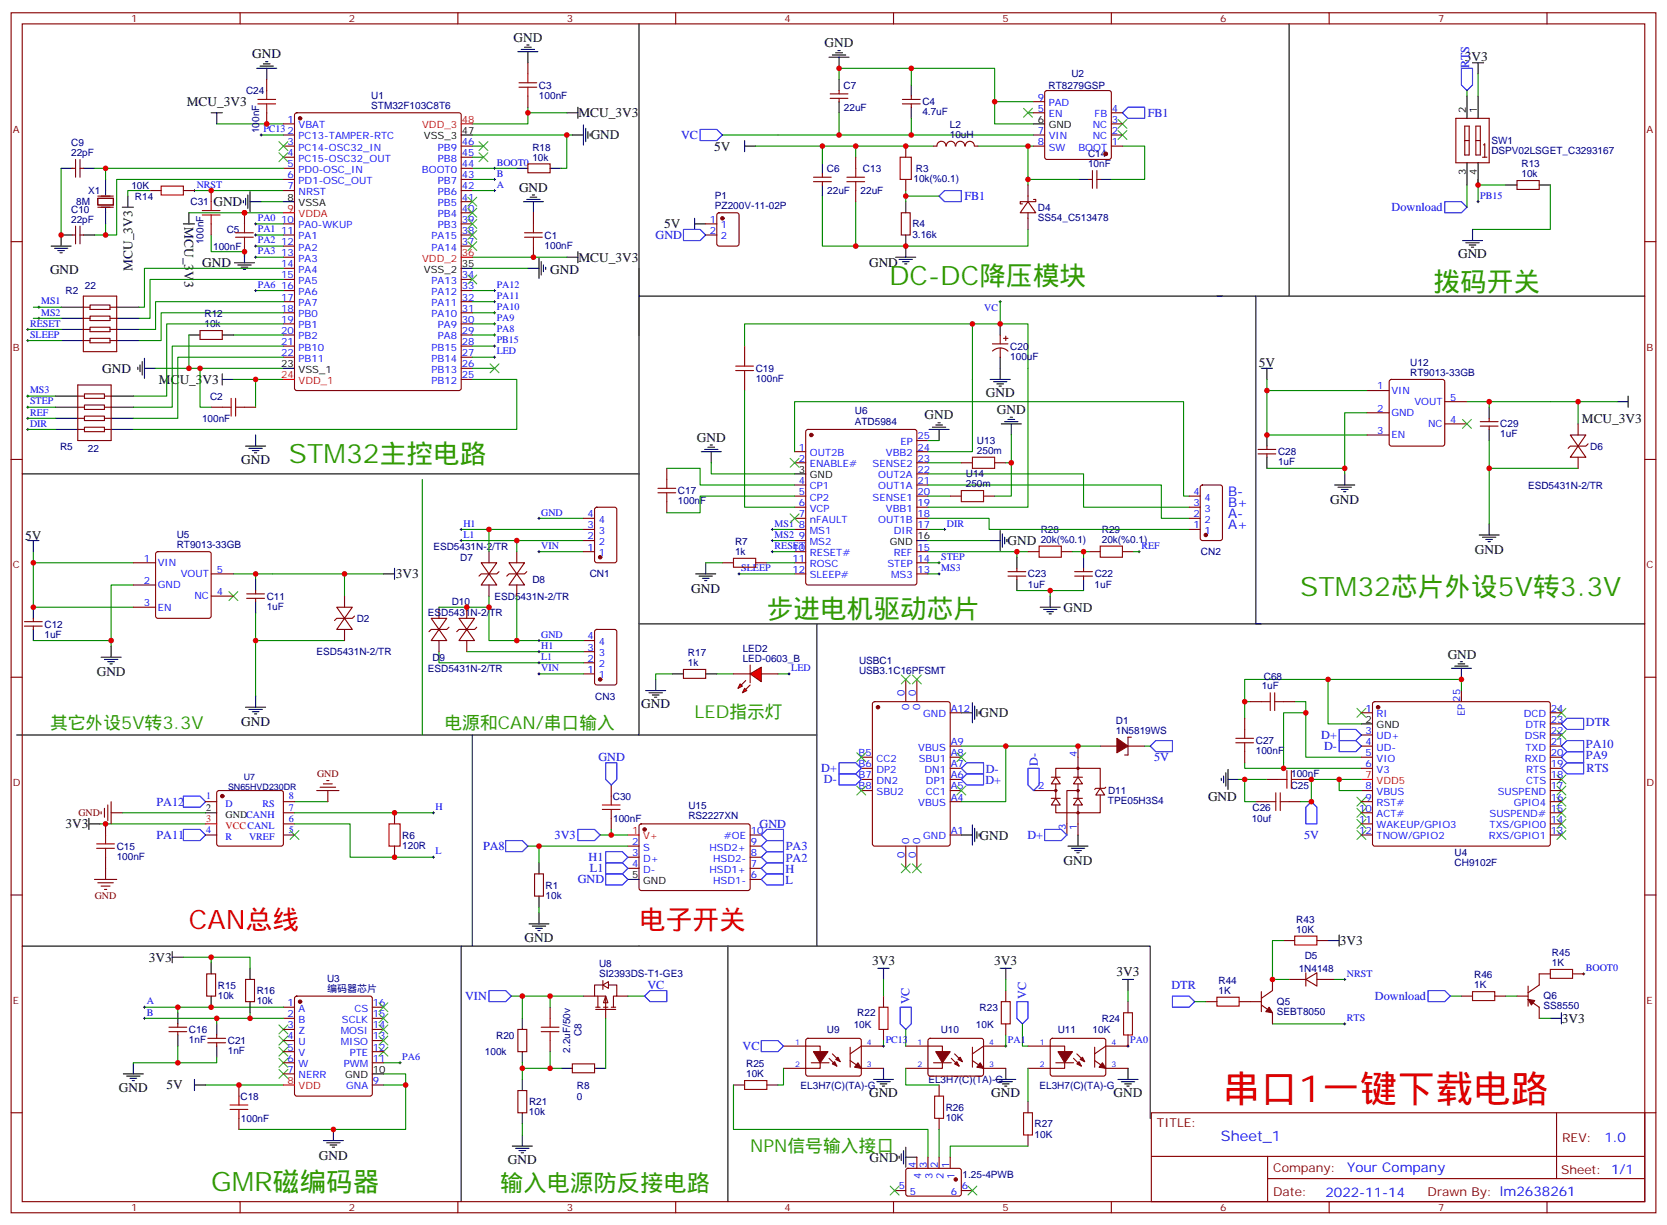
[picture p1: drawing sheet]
<svg xmlns="http://www.w3.org/2000/svg" width="529mm" height="389mm" viewBox="0 0 529 389" stroke-linecap="round" stroke-linejoin="round" font-family="sans-serif">
<defs><g id="words">
<text font-size="12" fill="#f00" x="388.1" y="349.8">串口1一键下载电路</text>
<g font-size="8.5" fill="#390">
<text x="282.2" y="90.5">DC-DC降压模块</text>
<text x="455.1" y="92.3">拨码开关</text>
<text x="91.7" y="146.9">STM32主控电路</text>
<text x="412.7" y="189.3">STM32芯片外设5V转3.3V</text>
<text x="243.4" y="196.3">步进电机驱动芯片</text>
<text x="67" y="378">GMR磁编码器</text>
</g>
<g font-size="8.5" fill="#f00">
<text x="60" y="295.1">CAN总线</text>
<text x="202.8" y="295.1">电子开关</text>
</g>
<text font-size="7.4" fill="#390" x="158.7" y="378">输入电源防反接电路</text>
<g font-size="5.6" fill="#390">
<text x="15.9" y="231.6">其它外设5V转3.3V</text>
<text x="141.1" y="231.6">电源和CAN/串口输入</text>
<text x="220.5" y="228.1">LED指示灯</text>
<text x="238.1" y="365.7">NPN信号输入接口</text>
</g>
<text font-size="4.6" fill="#00f" x="387.6" y="362.3">Sheet_1</text>
<g font-size="4.2">
<text x="163" y="13.2">GND</text>
<text x="261.8" y="14.9">GND</text>
<text x="80.1" y="18.5">GND</text>
<text x="465" y="19.2">3V3</text>
<text x="59.3" y="33.7">MCU_3V3</text>
<text x="183.6" y="37.2">MCU_3V3</text>
<text x="187.5" y="44.3">GND</text>
<text x="226.7" y="47.8">5V</text>
<text x="67.7" y="65.5">GND</text>
<text x="164.8" y="60.9">GND</text>
<text x="58.5" y="72.1" transform="rotate(90 58.5 72.1)">MCU_3V3</text>
<text x="210.8" y="72.5">5V</text>
<text x="183.6" y="83.1">MCU_3V3</text>
<text x="462.8" y="82">GND</text>
<text x="15.9" y="87">GND</text>
<text x="42" y="85.9" transform="rotate(-90 42 85.9)">MCU_3V3</text>
<text x="64.2" y="84.9">GND</text>
<text x="174.6" y="87">GND</text>
<text x="275.9" y="84.8">GND</text>
<text x="32.5" y="118.4">GND</text>
<text x="399.6" y="116.6">5V</text>
<text x="50.4" y="121.9">MCU_3V3</text>
<text x="312.9" y="126.1">GND</text>
<text x="316.4" y="131.4">GND</text>
<text x="293.5" y="133.1">GND</text>
<text x="502.1" y="134.2">MCU_3V3</text>
<text x="221.2" y="140.2">GND</text>
<text x="76.6" y="147.3">GND</text>
<text x="422.3" y="160.1">GND</text>
<text x="8" y="171.3">5V</text>
<text x="319.8" y="173">GND</text>
<text x="468.1" y="175.9">GND</text>
<text x="125.7" y="183.6">3V3</text>
<text x="219.4" y="188.3">GND</text>
<text x="337.6" y="194.2">GND</text>
<text x="459.5" y="209.3">GND</text>
<text x="30.7" y="214.7">GND</text>
<text x="203.6" y="224.9">GND</text>
<text x="311" y="227.7">GND</text>
<text x="76.6" y="230.6">GND</text>
<text x="383.5" y="254.2">GND</text>
<text x="20.8" y="263">3V3</text>
<text x="311" y="266.6">GND</text>
<text x="337.6" y="274.7">GND</text>
<text x="166.5" y="299">GND</text>
<text x="47.2" y="305.3">3V3</text>
<text x="425.3" y="300">3V3</text>
<text x="276.8" y="306.4">3V3</text>
<text x="315.6" y="306.4">3V3</text>
<text x="354.4" y="309.9">3V3</text>
<text x="495.8" y="324.7">3V3</text>
<text x="37.7" y="346.6">GND</text>
<text x="52.9" y="345.9">5V</text>
<text x="275.9" y="348.4">GND</text>
<text x="314.7" y="348.4">GND</text>
<text x="353.5" y="348.4">GND</text>
<text x="101.3" y="368.2">GND</text>
<text x="161.2" y="369.5">GND</text>
<text x="276.1" y="368.9">GND</text>
</g>
<g font-size="4.2" fill="#00f">
<text x="389.8" y="161">B+</text>
<text x="389.8" y="157.5">B-</text>
<text x="389.8" y="164.6">A-</text>
<text x="389.8" y="168.1">A+</text>
<text x="509.3" y="362.6">1.0</text>
<text x="427.7" y="372.1">Your Company</text>
<text x="420.7" y="379.9">2022-11-14</text>
</g>
<g font-size="3.9" fill="#00f">
<text x="466.4" y="21.6" transform="rotate(-90 466.4 21.6)">RTS</text>
<text x="364.3" y="37.1">FB1</text>
<text x="216.2" y="44.1">VC</text>
<text x="306.1" y="63.6">FB1</text>
<text x="441.8" y="67.1">Download</text>
<text x="208.1" y="75.8">GND</text>
<text x="503.4" y="230.5">DTR</text>
<text x="419.4" y="234.6">D+</text>
<text x="420.3" y="238.1">D-</text>
<text x="503.4" y="237.6">PA10</text>
<text x="189.9" y="241.7">GND</text>
<text x="260.7" y="245.2">D+</text>
<text x="312.9" y="245.3">D-</text>
<text x="329.4" y="243.2" transform="rotate(-90 329.4 243.2)">D-</text>
<text x="366.4" y="241.8">5V</text>
<text x="503.4" y="241.1">PA9</text>
<text x="503.7" y="245.3">RTS</text>
<text x="261.6" y="248.7">D-</text>
<text x="312.8" y="248.8">D+</text>
<text x="49.7" y="255.8">PA12</text>
<text x="241.1" y="262.9">GND</text>
<text x="49.7" y="266.4">PA11</text>
<text x="153.3" y="269.9">PA8</text>
<text x="176.1" y="266.4">3V3</text>
<text x="249.4" y="270">PA3</text>
<text x="326.2" y="266.3">D+</text>
<text x="413.9" y="266.4">5V</text>
<text x="186.8" y="273.4">H1</text>
<text x="249.4" y="273.5">PA2</text>
<text x="183.4" y="280.5">GND</text>
<text x="187.3" y="277">L1</text>
<text x="249.4" y="280.6">L</text>
<text x="249.4" y="277.1">H</text>
<text x="147.6" y="317.5">VIN</text>
<text x="205.5" y="314">VC</text>
<text x="325.7" y="317.1" transform="rotate(-90 325.7 317.1)">VC</text>
<text x="371.9" y="314">DTR</text>
<text x="436.5" y="317.5">Download</text>
<text x="288.7" y="318.9" transform="rotate(-90 288.7 318.9)">VC</text>
<text x="235.7" y="333.4">VC</text>
</g>
<g font-size="3.9" fill="#800">
<text x="367.2" y="357.9">TITLE:</text>
<text x="495.9" y="362.6">REV:</text>
<text x="404.1" y="372.1">Company:</text>
<text x="495.5" y="372.7">Sheet: 1/1</text>
<text x="404.1" y="379.8">Date:</text>
<text x="453.2" y="379.9">Drawn By: lm2638261</text>
</g>
<g font-size="3.2" fill="#800">
<text x="41.6" y="7.1">1</text>
<text x="110.8" y="7.1">2</text>
<text x="179.9" y="7.1">3</text>
<text x="249.1" y="7.1">4</text>
<text x="318.2" y="7.1">5</text>
<text x="387.3" y="7.1">6</text>
<text x="456.5" y="7.1">7</text>
<text x="4.1" y="42.2">A</text>
<text x="522.6" y="42.2">A</text>
<text x="4.1" y="111.3">B</text>
<text x="522.6" y="111.3">B</text>
<text x="4.1" y="180.4">C</text>
<text x="522.6" y="180.4">C</text>
<text x="4.1" y="249.6">D</text>
<text x="522.6" y="249.6">D</text>
<text x="4.1" y="318.7">E</text>
<text x="522.6" y="318.7">E</text>
<text x="41.6" y="384.5">1</text>
<text x="110.8" y="384.5">2</text>
<text x="179.9" y="384.5">3</text>
<text x="249.1" y="384.5">4</text>
<text x="318.2" y="384.5">5</text>
<text x="387.3" y="384.5">6</text>
<text x="456.5" y="384.5">7</text>
</g>
<g font-size="3.2" fill="#000080">
<text x="78.1" y="29.9">C24</text>
<text x="171.1" y="28.1">C3</text>
<text x="267.8" y="28.1">C7</text>
<text x="332.9" y="28.1">RT8279GSP</text>
<text x="340.1" y="24.5">U2</text>
<text x="117.8" y="34.7">STM32F103C8T6</text>
<text x="117.8" y="31.6">U1</text>
<text x="171.1" y="31.3">100nF</text>
<text x="267.9" y="35.2">22uF</text>
<text x="292.8" y="33.4">C4</text>
<text x="292.8" y="36.6">4.7uF</text>
<text x="301.5" y="40.7">L2</text>
<text x="22.6" y="46.3">C9</text>
<text x="82.3" y="42.2" transform="rotate(-90 82.3 42.2)">100nF</text>
<text x="169" y="47.8">R18</text>
<text x="301.5" y="43.8">10uH</text>
<text x="473.4" y="45.8">SW1</text>
<text x="22.6" y="49.6">22pF</text>
<text x="169" y="51">10k</text>
<text x="345.4" y="53.1">10nF</text>
<text x="345.4" y="49.9">C14</text>
<text x="473.4" y="48.9">DSPV02LSGET_C3293167</text>
<text x="483" y="53.1">R13</text>
<text x="41.7" y="59.8">10K</text>
<text x="262.5" y="54.6">C6</text>
<text x="273.9" y="54.6">C13</text>
<text x="290" y="57.7">10k(%0.1)</text>
<text x="290.7" y="54.6">R3</text>
<text x="483" y="56.3">10k</text>
<text x="24.2" y="65.2">8M</text>
<text x="28" y="61.6">X1</text>
<text x="42.8" y="63.4">R14</text>
<text x="60.5" y="65.1">C31</text>
<text x="226.9" y="63.2">P1</text>
<text x="262.6" y="61.6">22uF</text>
<text x="273.2" y="61.6">22uF</text>
<text x="22.6" y="70.7">22pF</text>
<text x="22.6" y="67.5">C10</text>
<text x="226.9" y="66.4">PZ200V-11-02P</text>
<text x="329.5" y="70.1">SS54_C513478</text>
<text x="329.5" y="66.9">D4</text>
<text x="64.6" y="77.5" transform="rotate(-90 64.6 77.5)">100nF</text>
<text x="72" y="74">C5</text>
<text x="172.9" y="75.7">C1</text>
<text x="289.6" y="75.4">3.16k</text>
<text x="289.6" y="72.2">R4</text>
<text x="67.7" y="79.3">100nF</text>
<text x="172.9" y="79">100nF</text>
<text x="20.8" y="93.4">R2</text>
<text x="26.9" y="91.6">22</text>
<text x="64.9" y="100.7">R12</text>
<text x="64.9" y="103.9">10k</text>
<text x="320.7" y="111">C20</text>
<text x="239.9" y="118.1">C19</text>
<text x="320.7" y="114.2">100uF</text>
<text x="447.7" y="119.3">RT9013-33GB</text>
<text x="447.7" y="116.1">U12</text>
<text x="239.9" y="121.3">100nF</text>
<text x="66.7" y="126.9">C2</text>
<text x="271.4" y="131.6">U6</text>
<text x="64.1" y="134">100nF</text>
<text x="271.4" y="134.9">ATD5984</text>
<text x="476.3" y="135.7">C29</text>
<text x="19.1" y="143">R5</text>
<text x="27.9" y="143.4">22</text>
<text x="310.1" y="141">U13</text>
<text x="476.2" y="138.9">1uF</text>
<text x="504.8" y="142.8">D6</text>
<text x="310.1" y="144.1">250m</text>
<text x="405.7" y="147.7">1uF</text>
<text x="405.7" y="144.6">C28</text>
<text x="306.6" y="154.7">250m</text>
<text x="306.6" y="151.6">U14</text>
<text x="485.1" y="155.2">ESD5431N-2/TR</text>
<text x="215.2" y="160.1">100nF</text>
<text x="215.2" y="156.9">C17</text>
<text x="56.1" y="174">RT9013-33GB</text>
<text x="56.1" y="170.8">U5</text>
<text x="233.3" y="173">R7</text>
<text x="330.4" y="172.3">20k(%0.1)</text>
<text x="330.4" y="169.2">R28</text>
<text x="349.8" y="172.3">20k(%0.1)</text>
<text x="349.8" y="169.2">R29</text>
<text x="137.6" y="174.5">ESD5431N-2/TR</text>
<text x="146.1" y="178">D7</text>
<text x="233.3" y="176.2">1k</text>
<text x="381.2" y="176.3">CN2</text>
<text x="169" y="185.1">D8</text>
<text x="187.2" y="183.3">CN1</text>
<text x="326.3" y="183.4">C23</text>
<text x="347.5" y="183.4">C22</text>
<text x="84.7" y="190.4">C11</text>
<text x="157" y="190.4">ESD5431N-2/TR</text>
<text x="326.3" y="186.5">1uF</text>
<text x="347.5" y="186.5">1uF</text>
<text x="84.7" y="193.6">1uF</text>
<text x="113.2" y="197.4">D2</text>
<text x="135.8" y="195.7">ESD5431N-2/TR</text>
<text x="143.4" y="192.1">D10</text>
<text x="14.1" y="202.4">1uF</text>
<text x="14.1" y="199.2">C12</text>
<text x="100.5" y="208.1">ESD5431N-2/TR</text>
<text x="137.2" y="209.8">D9</text>
<text x="218.4" y="208.3">R17</text>
<text x="235.8" y="206.9">LED2</text>
<text x="135.8" y="213.3">ESD5431N-2/TR</text>
<text x="218.4" y="211.5">1k</text>
<text x="235.8" y="210.1">LED-0603_B</text>
<text x="272.7" y="214">USB3.1C16PFSMT</text>
<text x="272.7" y="210.8">USBC1</text>
<text x="401.2" y="215.8">C68</text>
<text x="400.5" y="218.9">1uF</text>
<text x="189" y="222.2">CN3</text>
<text x="354.2" y="233">1N5819WS</text>
<text x="354.2" y="229.9">D1</text>
<text x="398.6" y="239.5">100nF</text>
<text x="398.6" y="236.3">C27</text>
<text x="409.7" y="250.4">C25</text>
<text x="409.8" y="246.8">100nF</text>
<text x="194.5" y="253.9">C30</text>
<text x="218.5" y="256.8">U15</text>
<text x="351.7" y="255.3">TPE05H3S4</text>
<text x="351.7" y="252.1">D11</text>
<text x="397.6" y="257.4">C26</text>
<text x="194.7" y="261">100nF</text>
<text x="218.5" y="260.2">RS2227XN</text>
<text x="397.3" y="260.9">10uf</text>
<text x="37" y="269.8">C15</text>
<text x="127.7" y="269.4">120R</text>
<text x="127.7" y="266.3">R6</text>
<text x="37" y="272.9">100nF</text>
<text x="461.7" y="275">CH9102F</text>
<text x="461.7" y="271.9">U4</text>
<text x="173.2" y="285.3">10k</text>
<text x="173.2" y="282.2">R1</text>
<text x="411.5" y="293">R43</text>
<text x="411.5" y="296.2">10K</text>
<text x="414.2" y="304.6">D5</text>
<text x="492.6" y="303.6">R45</text>
<text x="103.8" y="311.9">U3</text>
<text x="190.2" y="310.3">SI2393DS-T1-GE3</text>
<text x="190.2" y="307.1">U8</text>
<text x="412.3" y="308.6">1N4148</text>
<text x="467.9" y="310.6">R46</text>
<text x="492.6" y="306.7">1K</text>
<text x="69.1" y="317">10k</text>
<text x="69.1" y="313.9">R15</text>
<text x="81.5" y="315.7">R16</text>
<text x="103.8" y="315">编码器芯片</text>
<text x="386.8" y="315.6">1K</text>
<text x="386.8" y="312.4">R44</text>
<text x="467.9" y="313.8">1K</text>
<text x="490" y="317.3">Q6</text>
<text x="81.5" y="318.8">10k</text>
<text x="272.1" y="322.7">R22</text>
<text x="311" y="320.9">R23</text>
<text x="405.3" y="322.3">SEBT8050</text>
<text x="405.3" y="319.1">Q5</text>
<text x="490" y="320.5">SS8550</text>
<text x="60" y="328">C16</text>
<text x="157.5" y="329.8">R20</text>
<text x="184.6" y="329" transform="rotate(-90 184.6 329)">C8</text>
<text x="262.5" y="328">U9</text>
<text x="271" y="326.2">10K</text>
<text x="298.6" y="328">U10</text>
<text x="309.8" y="326.2">10K</text>
<text x="335.8" y="328">U11</text>
<text x="346.9" y="328">10K</text>
<text x="349.8" y="324.5">R24</text>
<text x="60" y="331.2">1nF</text>
<text x="72.3" y="334.7">1nF</text>
<text x="72.3" y="331.5">C21</text>
<text x="153.9" y="335.1">100k</text>
<text x="181" y="334.2" transform="rotate(-90 181 334.2)">2.2uF/50v</text>
<text x="236.9" y="338.8">R25</text>
<text x="183.1" y="345.6">R8</text>
<text x="236.9" y="342">10K</text>
<text x="254.1" y="345.7">EL3H7(C)(TA)-G</text>
<text x="294.7" y="343.9">EL3H7(C)(TA)-G</text>
<text x="330" y="345.6">EL3H7(C)(TA)-G</text>
<text x="76.4" y="349.2">C18</text>
<text x="167.9" y="351">R21</text>
<text x="183.1" y="349.1">0</text>
<text x="300.2" y="352.7">R26</text>
<text x="76.5" y="356.2">100nF</text>
<text x="167.9" y="354.1">10k</text>
<text x="300.2" y="355.9">10K</text>
<text x="328.4" y="357.9">R27</text>
<text x="328.4" y="361.2">10K</text>
<text x="305.6" y="373.9">1.25-4PWB</text>
</g>
<g font-size="3.2" fill="#00f">
<text x="329.4" y="35.5">5</text>
<text x="329.4" y="31.9">9</text>
<text x="332.9" y="33.7">PAD</text>
<text x="353" y="35.5">4</text>
<text x="83.6" y="42">PC13</text>
<text x="91.3" y="39">1</text>
<text x="94.8" y="40.7">VBAT</text>
<text x="332.9" y="37.2">EN</text>
<text x="346.9" y="40.7">NC</text>
<text x="347.5" y="37.2">FB</text>
<text x="353" y="39">3</text>
<text x="91.3" y="42.5">2</text>
<text x="91.3" y="46">3</text>
<text x="94.8" y="44.3">PC13-TAMPER-RTC</text>
<text x="94.8" y="47.8">PC14-OSC32_IN</text>
<text x="139" y="47.8">PB9</text>
<text x="146.6" y="46">46</text>
<text x="329.4" y="42.5">7</text>
<text x="329.4" y="46">8</text>
<text x="332.9" y="44.3">VIN</text>
<text x="332.9" y="47.8">SW</text>
<text x="342.3" y="47.8">BOOT</text>
<text x="346.9" y="44.3">NC</text>
<text x="353" y="46">1</text>
<text x="353" y="42.5">2</text>
<text x="91.3" y="49.6">4</text>
<text x="91.3" y="53.1">5</text>
<text x="94.8" y="51.3">PC15-OSC32_OUT</text>
<text x="139" y="51.3">PB8</text>
<text x="146.6" y="53.1">44</text>
<text x="146.6" y="49.6">45</text>
<text x="157.7" y="52.5">BOOT0</text>
<text x="62.4" y="59.6">NRST</text>
<text x="91.3" y="56.6">6</text>
<text x="94.8" y="54.9">PD0-OSC_IN</text>
<text x="94.8" y="58.4">PD1-OSC_OUT</text>
<text x="134" y="54.9">BOOT0</text>
<text x="139" y="58.4">PB7</text>
<text x="146.6" y="56.6">43</text>
<text x="157.7" y="59.6">A</text>
<text x="157.7" y="56.1">B</text>
<text x="91.3" y="60.1">7</text>
<text x="94.8" y="61.9">NRST</text>
<text x="139" y="65.4">PB5</text>
<text x="139" y="61.9">PB6</text>
<text x="146.6" y="63.7">41</text>
<text x="146.6" y="60.1">42</text>
<text x="469.9" y="63.1">PB15</text>
<text x="81.8" y="70.2">PA0</text>
<text x="89.3" y="70.7">10</text>
<text x="139" y="69">PB4</text>
<text x="146.6" y="70.7">39</text>
<text x="146.6" y="67.2">40</text>
<text x="225.3" y="70.7">1</text>
<text x="81.8" y="77.3">PA2</text>
<text x="81.8" y="73.7">PA1</text>
<text x="89.3" y="74.3">11</text>
<text x="89.3" y="77.8">12</text>
<text x="94.8" y="72.5">PA0-WKUP</text>
<text x="94.8" y="76">PA1</text>
<text x="137" y="76">PA15</text>
<text x="139" y="72.5">PB3</text>
<text x="146.6" y="77.8">37</text>
<text x="146.6" y="74.3">38</text>
<text x="225.3" y="74.3">2</text>
<text x="228.8" y="72.5">1</text>
<text x="228.8" y="76">2</text>
<text x="81.8" y="80.8">PA3</text>
<text x="89.3" y="81.3">13</text>
<text x="94.8" y="79.6">PA2</text>
<text x="94.8" y="83.1">PA3</text>
<text x="137" y="79.6">PA14</text>
<text x="89.3" y="84.8">14</text>
<text x="89.3" y="88.4">15</text>
<text x="94.8" y="86.6">PA4</text>
<text x="146.6" y="88.4">34</text>
<text x="81.8" y="91.4">PA6</text>
<text x="89.3" y="91.9">16</text>
<text x="89.3" y="95.4">17</text>
<text x="94.8" y="90.1">PA5</text>
<text x="94.8" y="93.7">PA6</text>
<text x="137" y="93.7">PA12</text>
<text x="137" y="90.1">PA13</text>
<text x="146.6" y="95.4">32</text>
<text x="146.6" y="91.9">33</text>
<text x="157.7" y="94.9">PA11</text>
<text x="157.7" y="91.4">PA12</text>
<text x="13.1" y="96.7">MS1</text>
<text x="13.1" y="100.2">MS2</text>
<text x="89.3" y="99">18</text>
<text x="94.8" y="97.2">PA7</text>
<text x="94.8" y="100.7">PB0</text>
<text x="137" y="100.7">PA10</text>
<text x="137" y="97.2">PA11</text>
<text x="146.6" y="99">31</text>
<text x="157.7" y="98.4">PA10</text>
<text x="157.7" y="102">PA9</text>
<text x="312.4" y="98.9">VC</text>
<text x="9.5" y="103.7">RESET</text>
<text x="9.5" y="107.2">SLEEP</text>
<text x="89.3" y="102.5">19</text>
<text x="89.3" y="106">20</text>
<text x="94.8" y="104.2">PB1</text>
<text x="94.8" y="107.8">PB2</text>
<text x="139" y="107.8">PA8</text>
<text x="139" y="104.2">PA9</text>
<text x="146.6" y="106">29</text>
<text x="146.6" y="102.5">30</text>
<text x="157.7" y="105.5">PA8</text>
<text x="89.3" y="109.5">21</text>
<text x="89.3" y="113.1">22</text>
<text x="94.8" y="111.3">PB10</text>
<text x="137" y="111.3">PB15</text>
<text x="146.6" y="113.1">27</text>
<text x="146.6" y="109.5">28</text>
<text x="157.7" y="112.5">LED</text>
<text x="157.7" y="109">PB15</text>
<text x="94.8" y="114.8">PB11</text>
<text x="137" y="118.4">PB13</text>
<text x="137" y="114.8">PB14</text>
<text x="146.6" y="116.6">26</text>
<text x="9.5" y="124.9">MS3</text>
<text x="137" y="121.9">PB12</text>
<text x="146.6" y="120.1">25</text>
<text x="437.2" y="123.6">1</text>
<text x="441.7" y="125.1">VIN</text>
<text x="9.5" y="128.4">STEP</text>
<text x="9.5" y="131.9">REF</text>
<text x="437.2" y="130.7">2</text>
<text x="449" y="128.6">VOUT</text>
<text x="460.4" y="127.2">5</text>
<text x="9.5" y="135.5">DIR</text>
<text x="437.2" y="137.8">3</text>
<text x="441.7" y="132.1">GND</text>
<text x="453.3" y="135.6">NC</text>
<text x="460.4" y="134.2">4</text>
<text x="253.6" y="143.1">1</text>
<text x="285.8" y="141.3">EP</text>
<text x="291.2" y="143.1">24</text>
<text x="291.2" y="139.5">25</text>
<text x="441.7" y="139.2">EN</text>
<text x="253.6" y="146.6">2</text>
<text x="257.1" y="144.8">OUT2B</text>
<text x="257.1" y="148.3">ENABLE#</text>
<text x="277" y="148.3">SENSE2</text>
<text x="281.2" y="144.8">VBB2</text>
<text x="291.2" y="146.6">23</text>
<text x="253.6" y="153.6">4</text>
<text x="257.1" y="155.4">CP1</text>
<text x="278.8" y="155.4">OUT1A</text>
<text x="278.8" y="151.9">OUT2A</text>
<text x="291.2" y="153.6">21</text>
<text x="291.2" y="150.1">22</text>
<text x="253.6" y="157.2">5</text>
<text x="253.6" y="160.7">6</text>
<text x="257.1" y="158.9">CP2</text>
<text x="277" y="158.9">SENSE1</text>
<text x="291.2" y="160.7">19</text>
<text x="291.2" y="157.2">20</text>
<text x="378.8" y="160.7">3</text>
<text x="378.8" y="157.2">4</text>
<text x="382.3" y="158.9">4</text>
<text x="147.1" y="167.2">H1</text>
<text x="171.8" y="163.7">GND</text>
<text x="186.5" y="167.7">3</text>
<text x="186.5" y="164.2">4</text>
<text x="190" y="166">4</text>
<text x="245.9" y="167.2">MS1</text>
<text x="253.6" y="164.2">7</text>
<text x="253.6" y="167.7">8</text>
<text x="257.1" y="162.5">VCP</text>
<text x="257.1" y="166">nFAULT</text>
<text x="278.8" y="166">OUT1B</text>
<text x="281.2" y="162.5">VBB1</text>
<text x="291.2" y="167.7">17</text>
<text x="291.2" y="164.2">18</text>
<text x="300.6" y="167.2">DIR</text>
<text x="378.8" y="167.7">1</text>
<text x="378.8" y="164.2">2</text>
<text x="382.3" y="166">2</text>
<text x="382.3" y="162.5">3</text>
<text x="147.1" y="170.7">L1</text>
<text x="186.5" y="171.3">2</text>
<text x="190" y="173">2</text>
<text x="190" y="169.5">3</text>
<text x="245.9" y="170.7">MS2</text>
<text x="253.6" y="171.3">9</text>
<text x="257.1" y="169.5">MS1</text>
<text x="257.1" y="173">MS2</text>
<text x="283.7" y="169.5">DIR</text>
<text x="382.3" y="169.5">1</text>
<text x="45.6" y="178.3">1</text>
<text x="50.1" y="179.7">VIN</text>
<text x="171.8" y="174.3">VIN</text>
<text x="186.5" y="174.8">1</text>
<text x="190" y="176.6">1</text>
<text x="245.9" y="174.3">RESET</text>
<text x="251.6" y="174.8">10</text>
<text x="251.6" y="178.3">11</text>
<text x="257.1" y="176.6">RESET#</text>
<text x="283.7" y="176.6">REF</text>
<text x="291.2" y="178.3">14</text>
<text x="291.2" y="174.8">15</text>
<text x="298.8" y="177.8">STEP</text>
<text x="362.3" y="174.3">REF</text>
<text x="45.6" y="185.4">2</text>
<text x="57.4" y="183.3">VOUT</text>
<text x="68.8" y="181.9">5</text>
<text x="235.3" y="181.3">SLEEP</text>
<text x="251.6" y="181.9">12</text>
<text x="257.1" y="180.1">ROSC</text>
<text x="257.1" y="183.6">SLEEP#</text>
<text x="281.7" y="180.1">STEP</text>
<text x="282.9" y="183.6">MS3</text>
<text x="291.2" y="181.9">13</text>
<text x="298.8" y="181.3">MS3</text>
<text x="50.1" y="186.8">GND</text>
<text x="61.7" y="190.3">NC</text>
<text x="68.8" y="188.9">4</text>
<text x="45.6" y="192.4">3</text>
<text x="50.1" y="193.9">EN</text>
<text x="171.8" y="202.5">GND</text>
<text x="186.5" y="203">4</text>
<text x="171.8" y="206">H1</text>
<text x="171.8" y="209.5">L1</text>
<text x="186.5" y="206.6">3</text>
<text x="190" y="208.3">3</text>
<text x="190" y="204.8">4</text>
<text x="171.8" y="213.1">VIN</text>
<text x="186.5" y="213.6">1</text>
<text x="186.5" y="210.1">2</text>
<text x="190" y="215.4">1</text>
<text x="190" y="211.8">2</text>
<text x="251.2" y="213.1">LED</text>
<text x="287.2" y="221" transform="rotate(-90 287.2 221)">0</text>
<text x="290.7" y="221" transform="rotate(-90 290.7 221)">0</text>
<text x="288.6" y="225.5" transform="rotate(-90 288.6 225.5)">0</text>
<text x="292.1" y="225.5" transform="rotate(-90 292.1 225.5)">0</text>
<text x="293" y="227.7">GND</text>
<text x="301.8" y="226">A12</text>
<text x="433.5" y="226">1</text>
<text x="437" y="227.7">RI</text>
<text x="463.5" y="222.8" transform="rotate(-90 463.5 222.8)">25</text>
<text x="465" y="227.4" transform="rotate(-90 465 227.4)">EP</text>
<text x="483.7" y="227.7">DCD</text>
<text x="492.3" y="226">24</text>
<text x="433.5" y="233">3</text>
<text x="484.2" y="231.2">DTR</text>
<text x="492.3" y="233">22</text>
<text x="492.3" y="229.5">23</text>
<text x="291.5" y="238.3">VBUS</text>
<text x="301.8" y="236.5">A9</text>
<text x="433.5" y="236.5">4</text>
<text x="437" y="234.8">UD+</text>
<text x="437" y="238.3">UD-</text>
<text x="484" y="234.8">DSR</text>
<text x="484.2" y="238.3">TXD</text>
<text x="492.3" y="236.5">21</text>
<text x="272.6" y="240.1">B5</text>
<text x="272.6" y="243.6">B6</text>
<text x="278.2" y="241.8">CC2</text>
<text x="278.2" y="245.4">DP2</text>
<text x="291.6" y="241.8">SBU1</text>
<text x="293.5" y="245.4">DN1</text>
<text x="301.8" y="243.6">A7</text>
<text x="301.8" y="240.1">A8</text>
<text x="341.8" y="240.4" transform="rotate(-90 341.8 240.4)">4</text>
<text x="433.5" y="240.1">5</text>
<text x="433.5" y="243.6">6</text>
<text x="437" y="241.8">VIO</text>
<text x="437" y="245.4">V3</text>
<text x="484" y="241.8">RXD</text>
<text x="484.5" y="245.4">RTS</text>
<text x="492.3" y="243.6">19</text>
<text x="492.3" y="240.1">20</text>
<text x="272.6" y="247.1">B7</text>
<text x="272.6" y="250.6">B8</text>
<text x="278.2" y="248.9">DN2</text>
<text x="293.9" y="248.9">DP1</text>
<text x="301.8" y="250.6">A5</text>
<text x="301.8" y="247.1">A6</text>
<text x="329.6" y="250.6">2</text>
<text x="433.5" y="250.6">8</text>
<text x="484.5" y="248.9">CTS</text>
<text x="492.3" y="250.6">17</text>
<text x="492.3" y="247.1">18</text>
<text x="65.4" y="253.8">1</text>
<text x="71.6" y="256.1">D</text>
<text x="83.3" y="256.1">RS</text>
<text x="91.7" y="257.4">7</text>
<text x="91.7" y="253.8">8</text>
<text x="138.3" y="257.2">H</text>
<text x="278.2" y="252.4">SBU2</text>
<text x="291.5" y="255.9">VBUS</text>
<text x="293.9" y="252.4">CC1</text>
<text x="301.8" y="254.2">A4</text>
<text x="431.5" y="257.7">10</text>
<text x="433.5" y="254.2">9</text>
<text x="437" y="252.4">VBUS</text>
<text x="437" y="255.9">RST#</text>
<text x="475.4" y="252.4">SUSPEND</text>
<text x="480.6" y="255.9">GPIO4</text>
<text x="492.3" y="257.7">15</text>
<text x="492.3" y="254.2">16</text>
<text x="91.7" y="260.9">6</text>
<text x="338.3" y="263.6" transform="rotate(-90 338.3 263.6)">3</text>
<text x="341.8" y="263.6" transform="rotate(-90 341.8 263.6)">1</text>
<text x="431.5" y="261.2">11</text>
<text x="437" y="259.5">ACT#</text>
<text x="437" y="263">WAKEUP/GPIO3</text>
<text x="472.8" y="259.5">SUSPEND#</text>
<text x="472.9" y="263">TXS/GPIO0</text>
<text x="492.3" y="261.2">14</text>
<text x="65.4" y="264.4">4</text>
<text x="71.6" y="266.7">R</text>
<text x="79.1" y="266.7">VREF</text>
<text x="91.7" y="264.4">5</text>
<text x="200.7" y="268.3">2</text>
<text x="229.7" y="266.5">#OE</text>
<text x="238.3" y="268.3">9</text>
<text x="238.3" y="264.8">10</text>
<text x="288.6" y="267.9" transform="rotate(-90 288.6 267.9)">0</text>
<text x="292.1" y="267.9" transform="rotate(-90 292.1 267.9)">0</text>
<text x="293" y="266.5">GND</text>
<text x="301.8" y="264.8">A1</text>
<text x="431.5" y="264.8">12</text>
<text x="437" y="266.5">TNOW/GPIO2</text>
<text x="472.6" y="266.5">RXS/GPIO1</text>
<text x="492.3" y="264.8">13</text>
<text x="138.3" y="271.3">L</text>
<text x="200.7" y="271.8">3</text>
<text x="200.7" y="275.3">4</text>
<text x="204.2" y="270.1">S</text>
<text x="204.2" y="273.6">D+</text>
<text x="225.2" y="270.1">HSD2+</text>
<text x="226.4" y="273.6">HSD2-</text>
<text x="238.3" y="275.3">7</text>
<text x="238.3" y="271.8">8</text>
<text x="287.2" y="272.4" transform="rotate(-90 287.2 272.4)">0</text>
<text x="290.7" y="272.4" transform="rotate(-90 290.7 272.4)">0</text>
<text x="204.2" y="277.1">D-</text>
<text x="225.2" y="277.1">HSD1+</text>
<text x="226.4" y="280.6">HSD1-</text>
<text x="238.3" y="278.9">6</text>
<text x="427.6" y="310.1">NRST</text>
<text x="503.4" y="308.3">BOOT0</text>
<text x="46.6" y="318.9">A</text>
<text x="46.6" y="322.4">B</text>
<text x="91.3" y="319.4">1</text>
<text x="91.3" y="323">2</text>
<text x="94.8" y="321.2">A</text>
<text x="112.5" y="321.2">CS</text>
<text x="118.4" y="323">15</text>
<text x="118.4" y="319.4">16</text>
<text x="91.3" y="326.5">3</text>
<text x="94.8" y="324.7">B</text>
<text x="94.8" y="328.3">Z</text>
<text x="108.2" y="328.3">MOSI</text>
<text x="108.5" y="324.7">SCLK</text>
<text x="118.4" y="326.5">14</text>
<text x="427.6" y="324.2">RTS</text>
<text x="91.3" y="330">4</text>
<text x="91.3" y="333.6">5</text>
<text x="94.8" y="331.8">U</text>
<text x="94.8" y="335.3">V</text>
<text x="108.2" y="331.8">MISO</text>
<text x="111" y="335.3">PTE</text>
<text x="118.4" y="333.6">12</text>
<text x="118.4" y="330">13</text>
<text x="281.2" y="331.3">PC13</text>
<text x="320" y="331.3">PA1</text>
<text x="358.8" y="331.3">PA0</text>
<text x="91.3" y="337.1">6</text>
<text x="91.3" y="340.6">7</text>
<text x="94.8" y="338.8">W</text>
<text x="109.1" y="338.8">PWM</text>
<text x="118.4" y="337.1">11</text>
<text x="127.7" y="336.5">PA6</text>
<text x="94.8" y="342.4">NERR</text>
<text x="109.9" y="345.9">GNA</text>
<text x="118.4" y="344.1">9</text>
<text x="290.7" y="370.8" transform="rotate(-90 290.7 370.8)">4</text>
<text x="294.2" y="370.8" transform="rotate(-90 294.2 370.8)">3</text>
<text x="297.7" y="370.8" transform="rotate(-90 297.7 370.8)">2</text>
<text x="301.3" y="370.8" transform="rotate(-90 301.3 370.8)">1</text>
<text x="285.3" y="377.6">5</text>
<text x="292.5" y="374.3" transform="rotate(-90 292.5 374.3)">4</text>
<text x="296" y="374.3" transform="rotate(-90 296 374.3)">3</text>
<text x="299.5" y="374.3" transform="rotate(-90 299.5 374.3)">2</text>
<text x="303" y="374.3" transform="rotate(-90 303 374.3)">1</text>
<text x="305.3" y="377.6">6</text>
<text x="288.8" y="379.4">5</text>
<text x="301.8" y="379.4">6</text>
</g>
<g font-size="3.2">
<text x="465.3" y="35.8" transform="rotate(-90 465.3 35.8)">2</text>
<text x="468.8" y="35.8" transform="rotate(-90 468.8 35.8)">1</text>
<text x="329.4" y="39">6</text>
<text x="332.9" y="40.7">GND</text>
<text x="134.6" y="44.3">VSS_3</text>
<text x="146.6" y="42.5">47</text>
<text x="465.3" y="55.5" transform="rotate(-90 465.3 55.5)">3</text>
<text x="468.8" y="55.5" transform="rotate(-90 468.8 55.5)">4</text>
<text x="91.3" y="63.7">8</text>
<text x="94.8" y="65.4">VSSA</text>
<text x="134.6" y="86.6">VSS_2</text>
<text x="146.6" y="84.8">35</text>
<text x="89.3" y="116.6">23</text>
<text x="94.8" y="118.4">VSS_1</text>
<text x="253.6" y="150.1">3</text>
<text x="257.1" y="151.9">GND</text>
<text x="282.5" y="173">GND</text>
<text x="291.2" y="171.3">16</text>
<text x="433.5" y="229.5">2</text>
<text x="437" y="231.2">GND</text>
<text x="65.4" y="257.4">2</text>
<text x="71.6" y="259.6">GNDCANH</text>
<text x="200.7" y="278.9">5</text>
<text x="204.2" y="280.6">GND</text>
<text x="118.4" y="340.6">10</text>
<text x="109.6" y="342.4">GND</text>
</g>
<g font-size="3.2" fill="#f00">
<text x="134" y="40.7">VDD_3</text>
<text x="146.6" y="39">48</text>
<text x="91.3" y="67.2">9</text>
<text x="94.8" y="69">VDDA</text>
<text x="134" y="83.1">VDD_2</text>
<text x="146.6" y="81.3">36</text>
<text x="89.3" y="120.1">24</text>
<text x="94.8" y="121.9">VDD_1</text>
<text x="433.5" y="247.1">7</text>
<text x="437" y="248.9">VDD5</text>
<text x="65.4" y="260.9">3</text>
<text x="71.6" y="263.2">VCCCANL</text>
<text x="200.7" y="264.8">1</text>
<text x="204.2" y="266.5">V+</text>
<text x="91.3" y="344.1">8</text>
<text x="94.8" y="345.9">VDD</text>
</g>
<g font-size="3.2" fill="#800000">
<text x="100.6" y="246.8">GND</text>
<text x="24.9" y="259">GND</text>
<text x="30.1" y="285.3">GND</text>
</g>
<g font-size="2.8" fill="#000080">
<text x="72.4" y="250.9">SN65HVD230DR</text>
<text x="77.4" y="247.7">U7</text>
</g>
<g font-size="2.5" fill="#00f">
<text x="252.4" y="331.8">1</text>
<text x="275.2" y="331.8">4</text>
<text x="291.2" y="331.8">1</text>
<text x="314" y="331.8">4</text>
<text x="330" y="331.8">1</text>
<text x="352.8" y="331.8">4</text>
<text x="252.4" y="338.8">2</text>
<text x="275.2" y="338.8">3</text>
<text x="291.2" y="338.8">2</text>
<text x="314" y="338.8">3</text>
<text x="330" y="338.8">2</text>
<text x="352.8" y="338.8">3</text>
</g>
</g></defs>
<g fill="none" stroke="#000" stroke-width=".32">
<path d="M156.6 53.4h.7M156.6 57h.7M157 53.1v.7M157 56.6v.7M61.4 60.5h.7M61.7 60.1v.8M156.6 60.5h.7M157 60.1v.8M80.8 92.3h.7M81.1 91.9v.7M156.6 99.3h.7M156.6 95.8h.7"/>
<path d="M156.6 92.3h.7M157 91.9v.7M157 95.4v.7M157 99v.7M317.1 95.8h.8M317.5 95.4v.7M156.6 102.8h.7M157 102.5v.7M146 168.1h.8M146 171.6h.8M146.4 167.7v.8M146.4 171.3v.7"/>
<path d="M244.8 168.1h.7M244.8 171.6h.7M244.8 175.2h.7M245.2 167.7v.8M245.2 171.3v.7M245.2 174.8v.7M297.7 178.7h.7M298.1 178.3v.7M299.5 168.1h.7M299.9 167.7v.8M234.2 182.2h.7M234.6 181.9v.7"/>
<path d="M297.7 182.2h.7M298.1 181.9v.7M250.1 214h.7M250.5 213.6v.7M137.2 258.1h.7M137.6 257.7v.7M137.2 272.2h.7M137.6 271.8v.7M45.5 319.8h.7M45.9 319.4v.7M426.5 311h.7M426.9 310.6v.7"/>
<path d="M502.4 309.2h.7M502.7 308.9v.7M45.5 323.3h.7M45.9 323v.7M126.6 337.4h.8M127 337.1v.7M426.5 325.1h.7M426.9 324.7v.7"/>
</g>
<g fill="none" stroke="#008700" stroke-width=".35">
<path d="M68.8 39.3h21.2M167.6 34v5.3h-17.7M167.6 35.8h12.3M266.3 25.2v-3.5h49.4v10.6M266.3 35.8v7.1M289.3 21.7v5.3M289.3 37.6v5.3M326.3 35.8h1.8M328.1 32.3h-12.4v7h12.4M19.4 53.4v21.2M30 53.4h3.5M90 57h-53v17.6h-3.5"/>
<path d="M149.9 53.4h14.1M149.9 49.9h3.6M149.9 46.4h3.6M149.9 42.9h31.8M149.9 57h7.1M179.9 42.9v10.5h-1.7M229.3 42.9h98.8M239.9 46.4h56.4M261.1 46.4v5.3M271.6 46.4v3.5M310.4 46.4h17.7M326.3 46.4v10.6h15.9"/>
<path d="M326.3 57v1.7M356.3 46.4h7.1v10.6h-10.6M469.2 57v7M469.2 58.7h8.8M492.1 58.7v14.1h-24.7M33.5 71.1v3.5h-3.5M60 67.6h30M61.7 60.5h28.3M67 74.6v5.3h10.6v1.8M81.1 78.1h8.9M82.9 64h7.1M149.9 60.5h7.1"/>
<path d="M261.1 62.3v15.8h10.5v-14.1M287.5 60.5v3.5M287.5 62.3h10.6M326.3 72.8v5.3h-54.7M81.1 81.7h8.9M81.1 92.3h8.9M90 99.3h-38.8v8.8h-7.1M90 95.8h-40.6v8.8h-5.3M90 88.7h-42.4v12.4h-3.5M90 85.2h-44.1v12.3h-1.8M149.9 81.7h30M149.9 99.3h7.1"/>
<path d="M149.9 85.2h17.7M149.9 92.3h7.1M149.9 95.8h7.1M317.5 95.8v7M49.4 116.9h40.6M60 106.4v10.5M74.1 106.4h15.9M90 109.9h-35.3v19.4h-12.4M90 113.4h-33.6v19.4h-14.1M149.9 102.8h7.1M149.9 116.9h7.1M308.7 102.8h-72.3v7.1"/>
<path d="M74.1 120.5h7M90 120.5h-8.9v8.8M149.9 120.5h14.1v15.8h-121.7M236.4 124v37h15.8M294.6 139.9h3.5M134.1 152.2v81.2M211.7 148.7h10.5v5.3h30M225.8 146.9v3.6h26.4M252.2 157.5h-30v5.3h-10.5M252.2 143.4v-15.9h123.5v30h1.8M294.6 150.5h49.4v10.5h33.5M294.6 143.4h14.1v-40.6h17.6v58.2h-31.7"/>
<path d="M294.6 146.9h10.6M294.6 157.5h7M10.6 178.7v14.1h31.7M10.6 175.2v3.5h31.7M146.4 168.1h38.8M146.4 171.6h38.8M171.1 175.2h14.1M171.1 164.6h14.1M224 178.7h5.3M243.4 178.7h8.8M245.2 168.1h7M245.2 171.6h7"/>
<path d="M245.2 175.2h7M294.6 175.2h31.7M294.6 168.1h5.3M294.6 171.6h19.4M294.6 178.7h3.5M42.3 185.7h-7v19.4M74.1 182.2h47.6M81.1 194.6v8.8h28.3M81.1 182.2v1.8M109.4 182.2v7.1M155.2 189.3v14.1h30M234.6 182.2h17.6"/>
<path d="M294.6 182.2h3.5M10.6 203.4h24.7M81.1 203.4v17.6M139.3 206.9v3.5h45.9M148.2 206.9h37M171.1 214h14.1M213.4 214h-5.3v1.7M227.5 214h5.3M246.9 214h3.6M421.6 215.7h-26.5v12.4M463.9 219.3v-3.6h-42.3v14.1h10.6M395.1 222.8h1.8"/>
<path d="M411 222.8h3.5v17.6h17.7M414.5 226.3h-7v17.6h24.7M38.8 258.1h26.5M93.5 254.5h10.6M93.5 258.1h44.1M393.3 247.5h8.9M395.1 242.2v1.7h12.4M395.1 247.5v7h3.5M425.1 247.5v3.5h7.1M432.2 247.5h-15.9v7h-3.6M31.7 261.6h33.6M93.5 261.6h17.6v10.6h26.5"/>
<path d="M407.5 298.6h-3.6v12.4h5.3M45.9 319.8h44.1M56.4 319.8v1.8M58.2 303.9h21.2v3.5M67 303.9v1.8M379.2 318h3.6M423.3 311h3.6M460.4 316.3h3.5M478 316.3h3.5M45.9 323.3h44.1M56.4 332.1v5.3M68.8 335.7v1.7h-26.5"/>
<path d="M68.8 323.3v1.8M79.4 321.6v1.7M121.7 337.4h5.3M403.9 325.1h23M488.6 323.3h3.5M65.3 344.5h24.7M121.7 341h7.1v17.6h-53M121.7 344.5h7.1"/>
</g>
<g fill="none" stroke="#000" stroke-width=".35">
<path d="M164.4 16.4h6.3M165.5 15.7h4.2M166.5 15h2.1M167.2 14.3h.7M167.6 16.4v3.5M202.8 7.6v98.8M263.2 18.2h6.3M264.2 17.5h4.3M265.3 16.8h2.1M266 16.1h.7M266.3 18.2v3.5M409.2 7.6v86.4"/>
<path d="M467.4 19.9h3.6M469.2 19.9v3.6M67 35.8h3.6M68.8 35.8v3.5M179.9 35.8h3.5M183.4 34v3.6M185.2 39.7v6.3M289.3 27v3.5M289.3 34v3.6M19.4 53.4h3.5M26.5 53.4h3.5M33.5 57v4.9"/>
<path d="M146.4 42.9h3.5M164 53.4h3.6M174.6 53.4h3.6M181.7 42.9h3.5M185.9 40.7v4.3M186.6 41.8v2.1M187.3 42.5v.7M236.4 46.4h3.5M236.4 44.6v3.6M261.1 51.7v3.5M261.1 58.7v3.6M342.2 57h3.5"/>
<path d="M349.2 57h3.6M478 58.7h3.5M488.6 58.7h3.5M16.2 78.1h6.4M17.3 78.8h4.2M18.3 79.6h2.2M22.9 74.6h-3.5v3.5M26.5 74.6h3.5M33.5 66.1v5M58.2 71.1h3.5M60 67.6v3.5M77.3 63.7v.7"/>
<path d="M77.6 79.9v3.5M78 63v2.1M78.7 61.9v4.2M79.4 64h3.5M79.4 60.9v6.3M90 64h3.5M166.2 64h6.3M167.2 63.3h4.2M168.3 62.6h2.1M169 61.9h.7M169.3 64v3.6M183.4 79.9v3.5"/>
<path d="M287.5 64v3.6M287.5 74.6v7.1M464.3 76.4h6.3M465.3 77.1h4.2M466.4 77.8h2.1M467.1 78.5h.7M467.4 72.8v3.6M19 80.3h.8M74.4 83.4h6.4M75.5 84.1h4.2M76.6 84.8h2.1M77.3 85.5h.7"/>
<path d="M146.4 85.2h3.5M167.6 85.2h3.5M171.1 82v6.4M171.8 83.1v4.2M172.5 84.1v2.2M173.2 84.8v.7M179.9 81.7h3.5M202.8 85.2v148.2h-197.5M202.8 94h319.3M284.3 81.7h6.4M285.4 82.4h4.2M286.5 83.1h2.1"/>
<path d="M287.2 83.8h.7M43.7 116.6v.7M44.4 115.9v2.1M45.2 114.8v4.3M45.9 116.9h3.5M45.9 113.8v6.3M60 106.4h3.5M70.6 118.7v3.5M70.6 106.4h3.5M90 116.9h3.5M317.5 116.9v3.6M70.6 120.5h3.5"/>
<path d="M81.1 138.1v3.5M294.9 136.3h6.4M296 135.6h4.2M297 134.9h2.2M297.7 134.2h.7M298.1 136.3v3.6M314.3 120.5h6.4M315.4 121.2h4.2M316.4 121.9h2.2M317.1 122.6h.8M7.1 150.5h195.7M78 141.6h6.3"/>
<path d="M79 142.3h4.3M80.1 143.1h2.1M80.8 143.8h.7M222.6 143.4h6.4M223.7 142.7h4.2M224.7 142h2.1M225.4 141.3h.7M225.8 143.4v3.5M252.2 150.5h3.6M8.8 171.6h3.5M10.6 171.6v3.6M224 178.7v3.5"/>
<path d="M291 171.6h3.6M314 171.6h3.5M317.5 168.5v6.3M318.2 169.5v4.2M318.9 170.6v2.1M319.6 171.3v.7M10.6 192.8v3.5M10.6 199.8v3.6M81.1 184v3.5M81.1 191v3.6M121.7 182.2h3.5M125.2 180.4v3.6"/>
<path d="M202.8 198.1h319.3M220.8 182.2h6.4M221.9 182.9h4.2M223 183.6h2.1M223.7 184.3h.7M259.3 198.1v102.3M32.1 208.7h6.4M33.2 209.4h4.2M34.2 210.1h2.1M34.9 210.8h.7M35.3 205.1v3.6M205 219.3h6.3"/>
<path d="M206 220h4.3M208.1 215.7v3.6M213.4 214h3.6M224 214h3.5M460.7 212.2h6.4M461.8 211.5h4.2M462.8 210.8h2.2M463.5 210.1h.8M463.9 212.2v3.5M78 224.5h6.3M79 225.2h4.3M80.1 226h2.1"/>
<path d="M80.8 226.7h.7M81.1 221v3.5M207.1 220.7h2.1M207.8 221.4h.7M432.2 229.8h3.5M28.2 259.8v3.5M65.3 258.1h3.5M387.7 247.1v.7M388.4 246.4v2.1M389.1 245.4v4.2M389.8 247.5h3.5M389.8 244.3v6.3"/>
<path d="M28.2 261.6h3.5M421.6 298.6h3.5M425.1 296.9v3.5M7.1 300.4h358v54.7M54.7 303.9h3.5M54.7 302.2v3.5M67 305.7v3.5M67 316.3v3.5M79.4 307.4v3.6M79.4 318v3.6M42.3 337.4v3.6M56.4 321.6v3.5"/>
<path d="M56.4 328.6v3.5M68.8 325.1v3.5M68.8 332.1v3.6M492.1 323.3h3.6M495.7 321.6v3.5M39.2 341h6.3M40.2 341.7h4.2M41.3 342.4h2.1M42 343.1h.7M61.7 344.5h3.6M61.7 342.7v3.6M105.8 358.6v3.5"/>
<path d="M118.2 341h3.5M102.7 362.1h6.3M103.7 362.8h4.2M104.8 363.5h2.1M105.5 364.2h.7"/>
</g>
<g fill="none" stroke="#a10000" stroke-width=".35">
<path d="M164.7 26.3h5.7M164.7 27.7h5.7M167.6 23.5v2.8M167.6 27.7v2.8M268.8 57.7h5.7M268.8 56.3h5.7M271.6 53.4v2.9M271.6 57.7v2.8M285.8 49.9h3.5v7.1h-3.5zM74.8 75.3h5.6M74.8 73.9h5.6M77.6 71.1v2.8"/>
<path d="M77.6 75.3v2.8M166.5 75.3h5.7M166.5 73.9h5.7M169.3 71.1v2.8M169.3 75.3v2.8M233.5 116.2h5.7M233.5 117.7h5.7M236.4 113.4v2.8M236.4 117.7v2.8M70.6 129.3h2.8M73.4 126.5v5.6M74.8 129.3h2.8"/>
<path d="M74.8 126.5v5.6M208.8 155h5.7M208.8 156.5h5.7M211.7 152.2v2.8M211.7 156.5v2.8M232.8 177.3h7.1v2.8h-7.1zM403.2 220v5.6M404.6 220v5.6M400.4 222.8h2.8M404.6 222.8h2.9M402.2 254.5h2.8M405 251.7v5.7"/>
<path d="M406.4 251.7v5.7M406.4 254.5h2.8M123.5 261.6h3.5v7h-3.5zM411 297.2h7v2.8h-7zM386.3 316.6h7v2.8h-7zM467.4 314.9h7.1v2.8h-7.1zM492.1 307.8h7.1v2.8h-7.1zM73 352.2h5.7M73 350.8h5.7M75.8 348v2.8M75.8 352.2v2.9"/>
</g>
<g fill="none" stroke="#870000" stroke-width=".35">
<path d="M3.5 4.1h522.1v381h-522.1zM7.1 7.6h515v373.9h-515zM76.2 4.1v3.5M145.3 4.1v3.5M167.6 19.9v3.6M214.5 4.1v3.5M283.6 4.1v3.5M352.8 4.1v3.5M421.9 4.1v3.5M491.1 4.1v3.5M90 39.3h3.5M93.7 36l.5-.2h51.5l.6 .4 .1 87.1-.5 .6-51.7 .1-.7-.5v-87z"/>
<path d="M167.6 30.5v3.5M286.5 33h5.6M286.5 31.6h5.6M289.3 30.5v1.1M289.3 33v1M22.9 53.4h1.1M24 50.6v5.7M25.4 50.6v5.7M25.4 53.4h1.1M90 53.4h3.5M90 42.9h3.5M90 46.4h3.5"/>
<path d="M90 49.9h3.5M90 57h3.5M146.4 53.4h3.5M146.4 46.4h3.5M146.4 49.9h3.5M146.4 57h3.5M167.6 52h7v2.9h-7zM258.2 56.3h5.7M258.2 57.7h5.7M261.1 55.2v1.1M261.1 57.7v1M271.6 49.9v3.5"/>
<path d="M287.5 46.4v3.5M287.5 57v3.5M296.3 46.4h1.1M297.4 46.4a1.41 1.41 0 0 1 1.4-1.5 1.41 1.41 0 0 1 1.4 1.5M300.4 46.4a1.41 1.41 0 0 1 1.4-1.5 1.41 1.41 0 0 1 1.4 1.5M303.4 46.4a1.41 1.41 0 0 1 1.4-1.5 1.41 1.41 0 0 1 1.4 1.5M306.5 46.4a1.41 1.41 0 0 1 1.4-1.5 1.41 1.41 0 0 1 1.4 1.5M309.4 46.4h1M326.3 58.7v5.3M345.7 57h1.1M346.8 54.2v5.6M348.2 57h1"/>
<path d="M348.2 54.2v5.6M481.5 57.3h7.1v2.8h-7.1zM3.5 76.7h3.6M22.9 74.6h1.1M24 71.8v5.6M25.4 71.8v5.6M25.4 74.6h1.1M31 63h5v2.1h-5zM31 65.8h5M31 62.3h5M77.6 67.6v3.5M77.6 78.1v3.6"/>
<path d="M90 74.6h3.5M90 60.5h3.5M90 71.1h3.5M90 78.1h3.5M146.4 74.6h3.5M146.4 60.5h3.5M146.4 71.1h3.5M146.4 78.1h3.5M146.4 67.6h3.5M146.4 64h3.5M169.3 67.6v3.5M169.3 78.1v3.6"/>
<path d="M271.6 60.5v3.5M286.1 67.6h2.8v7h-2.8zM326.3 64l2.5 3.6h-5zM326.3 67.6v5.2M328.1 63.3h.7v.7h-5v.7h.8M522.1 76.7h3.5M90 81.7h3.5M90 85.2h3.5M90 88.7h3.5M90 92.3h3.5M90 95.8h3.5M90 99.3h3.5"/>
<path d="M146.4 88.7h3.5M146.4 92.3h3.5M146.4 95.8h3.5M146.4 99.3h3.5M63.5 105h7.1v2.8h-7.1zM90 102.8h3.5M90 106.4h3.5M90 109.9h3.5M90 113.4h3.5M146.4 102.8h3.5M146.4 106.4h3.5M146.4 109.9h3.5"/>
<path d="M146.4 113.4h3.5M146.4 116.9h3.5M236.4 109.9v3.5M67 129.3h3.6M77.6 129.3h3.5M146.4 120.5h3.5M236.4 120.5v3.5M256 136.6l.5-.3h33.8l.5 .3 .2 .5v47.9l-.2 .5-.5 .2h-33.8l-.5-.2-.2-.5v-47.9zM291 139.9h3.6M3.5 145.9h3.6M211.7 148.7v3.5M211.7 159.3v3.5"/>
<path d="M252.2 143.4h3.6M252.2 146.9h3.6M252.2 154h3.6M252.2 157.5h3.6M291 143.4h3.6M291 146.9h3.6M291 154h3.6M291 157.5h3.6M291 150.5h3.6M522.1 145.9h3.5M42.3 178.7h7.1M49.6 175.4l.5-.2h16.2l.5 .2 .2 .5v19.7l-.2 .5-.5 .2h-16.2l-.5-.2-.2-.5v-19.7z"/>
<path d="M185.2 164.6h3.5M185.2 168.1h3.5M185.2 171.6h3.5M185.2 175.2h3.5M189 161.2l.4-.2h5.7l.6 .5 .1 16.5-.5 .6-5.9 .1-.6-.5-.1-16.5zM229.3 178.7h3.5M239.9 178.7h3.5M252.2 178.7h3.6M252.2 161h3.6M252.2 164.6h3.6M252.2 168.1h3.6M252.2 171.6h3.6"/>
<path d="M252.2 175.2h3.6M291 178.7h3.6M291 161h3.6M291 164.6h3.6M291 168.1h3.6M291 175.2h3.6M7.8 198.8h5.6M7.8 197.4h5.6M10.6 196.3v1.1M10.6 198.8v1M42.3 185.7h7.1M42.3 192.8h7.1"/>
<path d="M67 189.3h7.1M67 182.2h7.1M78.3 190h5.7M78.3 188.6h5.7M81.1 187.5v1.1M81.1 190v1M252.2 182.2h3.6M291 182.2h3.6M3.5 215h3.6M185.2 214h3.5M185.2 210.4h3.5M185.2 206.9h3.5"/>
<path d="M185.2 203.4h3.5M189 200.1l.4-.3h5.7l.6 .5 .1 16.5-.5 .6-5.9 .1-.6-.5-.1-16.4zM217 212.5h7v2.9h-7zM463.9 219.3v3.5M522.1 215h3.5M396.9 222.8h3.5M407.5 222.8h3.5M432.2 226.3h3.5M432.2 233.4h3.5M432.2 236.9h3.5M435.9 223l.5-.2h55l.5 .2 .2 .5v44.4l-.2 .5-.5 .2h-55l-.5-.2-.2-.5v-44.4zM492.1 226.3h3.6"/>
<path d="M492.1 233.4h3.6M492.1 236.9h3.6M492.1 229.8h3.6M65.3 254.5h3.5M69 251.2l.5-.2h19.8l.5 .2 .2 .5v16.2l-.3 .5-.4 .2h-19.8l-.5-.2-.2-.5v-16.2zM90 254.5h3.5M90 258.1h3.5M125.2 258.1v3.5M398.6 254.5h3.6M409.2 254.5h3.5M432.2 240.4h3.5M432.2 243.9h3.5"/>
<path d="M432.2 251h3.5M432.2 254.5h3.5M432.2 258.1h3.5M492.1 240.4h3.6M492.1 243.9h3.6M492.1 251h3.6M492.1 254.5h3.6M492.1 258.1h3.6M492.1 247.5h3.6M65.3 265.1h3.5M90 261.6h3.5M90 265.1h3.5"/>
<path d="M125.2 268.6v3.6M432.2 261.6h3.5M432.2 265.1h3.5M492.1 261.6h3.6M492.1 265.1h3.6M3.5 284.2h3.6M407.5 298.6h3.5M418 298.6h3.6M522.1 284.2h3.5M65.6 309.2h2.8v7.1h-2.8zM78 311h2.8v7h-2.8zM90 319.8h3.5"/>
<path d="M93.7 316.5l.5-.2h23.3l.5 .2 .2 .5v30.3l-.3 .5-.4 .2h-23.3l-.5-.2-.2-.5v-30.3zM118.2 319.8h3.5M185.2 316.3h3.5M189.1 319.8h1.4M189.8 316.3v3.5M191.2 312.7h-2.5v3.6h3.6v7M191.6 319.8h1.4M192.3 316.3l.7 2.1h-1.4zM193.3 312.7h2.5v3.6h-1.1v3.5M194 319.8h1.4M195.8 316.3h3.5M382.8 318h3.5"/>
<path d="M393.3 318h7.1M400.4 319.1l3.5 2.5v3.5M400.4 314.9v6.3M403.9 311v3.5l-3.5 2.5M409.2 311h5.3M414.5 311l3.5-2.1v4.2zM414.5 308.9v4.2M418 311h5.3M463.9 316.3h3.5M474.5 316.3h3.5M481.5 316.3h3.6M485.1 317.3l3.5 2.5v3.5"/>
<path d="M485.1 313.1v6.3M492.1 309.2h-3.5v3.5l-3.5 2.5M499.2 309.2h3.5M53.6 327.6h5.7M53.6 326.1h5.7M56.4 325.1v1M56.4 327.6v1M66 331.1h5.6M66 329.7h5.6M68.8 328.6v1.1M68.8 331.1v1M90 323.3h3.5"/>
<path d="M90 326.8h3.5M90 330.4h3.5M90 333.9h3.5M90 337.4h3.5M118.2 323.3h3.5M118.2 326.8h3.5M118.2 330.4h3.5M118.2 333.9h3.5M118.2 337.4h3.5M189.1 320.5h6.3M3.5 353.3h3.6M75.8 344.5v3.5"/>
<path d="M75.8 355.1v3.5M90 341h3.5M118.2 344.5h3.5M365.5 353.3h156.6v28.2h-156.6zM494.1 353.3v20.9M522.1 353.3h3.5M365.5 367.2h156.5M402.4 374.2h119.6M402.4 367.2v14.1M76.2 381.5v3.6M145.3 381.5v3.6M214.5 381.5v3.6"/>
<path d="M283.6 381.5v3.6M352.8 381.5v3.6M421.9 381.5v3.6M491.1 381.5v3.6"/>
</g>
<g fill="#870000" stroke="#870000" stroke-width=".35">
<path d="M402.9 319.8l1 1.8-2.1-.4z"/>
<path d="M485.1 317.3l2.1 .4-1.1 1.4z"/>
<circle cx="95.2" cy="37.6" r=".53"/>
<circle cx="257.5" cy="138.1" r=".53"/>
<circle cx="95.2" cy="318" r=".53"/>
<circle cx="437.4" cy="224.5" r=".53"/>
<circle cx="190.5" cy="215.7" r=".53"/>
<circle cx="70.6" cy="252.8" r=".53"/>
<circle cx="190.5" cy="176.9" r=".53"/>
</g>
<path d="M146.4 39.3h3.5M90 67.6h3.5M146.4 81.7h3.5M90 120.5h3.5M432.2 247.5h3.5M65.3 261.6h3.5M90 344.5h3.5" fill="none" stroke="#f00" stroke-width=".35"/>
<g fill="none" stroke="#3c3" stroke-width=".35">
<path d="M324.9 34.4l2.8 2.8M327.7 34.4l-2.8 2.8M354.9 37.9l2.8 2.8M357.7 37.9l-2.8 2.8M88.5 48.5l2.9 2.8M91.4 48.5l-2.9 2.8M152 48.5l2.9 2.8M154.9 48.5l-2.9 2.8M354.9 41.5l2.8 2.8M357.7 41.5l-2.8 2.8M148.5 62.6l2.8 2.8M148.5 66.1l2.8 2.9"/>
<path d="M148.5 69.7l2.8 2.8M151.3 62.6l-2.8 2.8M151.3 66.1l-2.8 2.9M151.3 69.7l-2.8 2.8M250.8 145.5l2.8 2.8M253.6 145.5l-2.8 2.8M250.8 163.2l2.8 2.8M253.6 163.2l-2.8 2.8M72.7 187.9l2.8 2.8M75.5 187.9l-2.8 2.8M430.7 224.9l2.9 2.8M433.6 224.9l-2.9 2.8"/>
<path d="M494.2 232l2.9 2.8M494.2 224.9l2.9 2.8M497.1 232l-2.9 2.8M497.1 224.9l-2.9 2.8M430.7 256.6l2.9 2.9M430.7 253.1l2.9 2.8M433.6 256.6l-2.9 2.9M433.6 253.1l-2.9 2.8M494.2 256.6l2.9 2.9M494.2 253.1l2.9 2.8M494.2 249.6l2.9 2.8M494.2 246.1l2.9 2.8"/>
<path d="M497.1 256.6l-2.9 2.9M497.1 253.1l-2.9 2.8M497.1 249.6l-2.9 2.8M497.1 246.1l-2.9 2.8M92.1 263.7l2.8 2.8M94.9 263.7l-2.8 2.8M430.7 263.7l2.9 2.8M430.7 260.2l2.9 2.8M433.6 263.7l-2.9 2.8M433.6 260.2l-2.9 2.8M494.2 263.7l2.9 2.8M494.2 260.2l2.9 2.8"/>
<path d="M497.1 263.7l-2.9 2.8M497.1 260.2l-2.9 2.8M120.3 318.4l2.8 2.8M123.1 318.4l-2.8 2.8M88.5 339.5l2.9 2.9M88.5 336l2.9 2.8M88.5 332.5l2.9 2.8M88.5 329l2.9 2.8M88.5 325.4l2.9 2.9M91.4 339.5l-2.9 2.9M91.4 336l-2.9 2.8M91.4 332.5l-2.9 2.8"/>
<path d="M91.4 329l-2.9 2.8M91.4 325.4l-2.9 2.9M120.3 332.5l2.8 2.8M120.3 321.9l2.8 2.8M120.3 325.4l2.8 2.9M120.3 329l2.8 2.8M123.1 332.5l-2.8 2.8M123.1 321.9l-2.8 2.8M123.1 325.4l-2.8 2.9M123.1 329l-2.8 2.8"/>
</g>
<g fill="none" stroke="#00f" stroke-width=".35">
<path d="M356.3 35.8l1.8-1.8h5.3v3.6h-5.3zM222.2 41.1h5.3l1.8 1.8-1.8 1.7h-5.3zM298.1 62.3l1.8-1.8h5.3v3.5h-5.3zM365.1 236.9l1.8-1.8h5.3v3.6h-5.3zM425.1 235.1h5.3l1.8 1.8-1.8 1.8h-5.3zM425.1 231.6h5.3l1.8 1.8-1.8 1.7h-5.3zM495.7 229.8l1.7-1.7h5.3v3.5h-5.3zM495.7 236.9l1.7-1.8h5.3v3.6h-5.3zM58.2 252.8h5.3l1.8 1.7-1.8 1.8h-5.3zM416.3 254.5l1.7 1.8v5.3h-3.5v-5.3zM495.7 240.4l1.7-1.7h5.3v3.5h-5.3zM58.2 263.3h5.3l1.8 1.8-1.8 1.8h-5.3z"/>
<path d="M372.2 316.3h5.3l1.7 1.7-1.7 1.8h-5.3z"/>
</g>
<g fill="none" stroke="#800000" stroke-width=".35">
<path d="M32.1 257.7v.7M33.2 256.6v2.9M34.2 255.6v4.9M35.3 258.1h3.5M35.3 254.5v7.1M100.5 251h7.1M101.6 249.9h4.9M102.7 248.9h2.8M103.7 247.8h.7M104.1 251v3.5M30 279.2h7M33.5 275.7v3.5"/>
<path d="M31 280.3h5M32.1 281.3h2.8M33.2 282.4h.7"/>
</g>
<path d="M191.4 312.7l1.7-1v2.1z" fill="#fff" stroke="#870000" stroke-width=".35"/>
<g fill="none" stroke="#870000" stroke-width=".35">
<path d="M263.5 29.8h5.7M263.5 31.2h5.7M266.3 28.8v1M266.3 31.2v1.1M47.6 60.5h3.6M58.2 60.5h3.5M326.3 175.2h3.5M336.9 175.2h3.5M345.7 175.2h3.5M356.3 175.2h3.5M320 182.9h5.6M320 181.5h5.6"/>
<path d="M322.8 180.4v1.1M322.8 182.9v1.1M341.1 182.9h5.7M341.1 181.5h5.7M344 180.4v1.1M344 182.9v1.1M349.2 236.9h5.3M358.1 236.9h5.3M359.1 234.1h-1v5.6h-1.1M191.4 311.3v2.8M280.5 316.3v3.5M319.3 314.5v3.5"/>
<path d="M358.1 318v3.6M164.4 326.8h2.8v7.1h-2.8zM248.7 332.1h11.6v7.1h-11.6M256 329.9l.5-.2h16.5l.4 .7-.1 10.8-.6 .5-16.5-.1-.4-.6v-10.6zM257.5 337.4h5.7M263.2 336l2.4 2.5M264.2 334.6l2.5 2.5M269.9 336.7l3.5 2.5h7.1M269.9 332.5v6.3M280.5 326.8v3.6M280.5 332.1h-7.1l-3.5 2.5M287.5 332.1h11.7v7.1h-11.7"/>
<path d="M294.8 329.9l.5-.2h16.5l.4 .7-.1 10.8-.6 .5-16.5-.1-.4-.6v-10.6zM296.3 337.4h5.7M302 336l2.4 2.5M303 334.6l2.5 2.5M308.7 336.7l3.5 2.5h7.1M308.7 332.5v6.3M319.3 325.1v3.5M319.3 332.1h-7.1l-3.5 2.5M326.3 332.1h11.7v7.1h-11.7M333.6 329.9l.5-.2h16.5l.4 .7-.1 10.8-.6 .5-16.5-.1-.4-.6v-10.6zM335.1 337.4h5.7M340.8 336l2.5 2.5"/>
<path d="M341.8 334.6l2.5 2.5M347.5 336.7l3.5 2.5h7.1M347.5 332.5v6.3M358.1 328.6v3.5h-7.1l-3.5 2.5M164.4 346.3h2.8v7h-2.8zM232.8 344.5h3.6M243.4 344.5h3.5M298.1 344.5v3.5M298.1 355.1v3.5M326.3 349.8v3.5M326.3 360.4v3.5"/>
</g>
<path d="M155.2 314.5h5.3l1.8 1.8-1.8 1.7h-5.3zM204.6 316.3l1.8-1.8h5.3v3.5h-5.3zM285.8 319.8h3.5v5.3l-1.8 1.7-1.7-1.7zM322.8 318h3.5v5.3l-1.7 1.8-1.8-1.8zM241.7 330.4h5.2l1.8 1.7-1.8 1.8h-5.2z" fill="none" stroke="#00f" stroke-width=".35"/>
<g fill="none" stroke="#008700" stroke-width=".35">
<path d="M469.2 23.5v7M47.6 60.5h-7v1.8M294.6 154h74.1v10.6h8.8M294.6 164.6h19.4v3.5h63.5M322.8 175.2v1.7M340.4 175.2h5.3M344 175.2v1.7M359.8 175.2h1.8M322.8 187.5h21.2M333.4 187.5v1.8M162.3 316.3h22.9M199.3 316.3h5.3"/>
<path d="M280.5 311v5.3M319.3 311v3.5M358.1 314.5v3.5M248.7 339.2v5.3h-1.8M280.5 330.4v1.7M287.5 339.2v5.3h10.6M287.5 326.8v5.3M324.6 325.1v7h1.7M326.3 339.2v10.6M232.8 344.5v14.1h61.8v8.8M298.1 358.6v8.8M326.3 363.9h-24.7v3.5"/>
</g>
<g fill="none" stroke="#000" stroke-width=".35">
<path d="M266.3 25.2v3.6M266.3 32.3v3.5M38.8 65.8h3.5M40.6 62.3v3.5M322.8 176.9v3.5M344 176.9v3.5M322.8 184v3.5M330.2 192.8h6.3M331.3 193.5h4.2M332.3 194.2h2.1M333 194.9h.7M333.4 189.3v3.5"/>
<path d="M344 184v3.5M146.4 300.4v81.1M231.1 300.4v81.1M278.7 307.4h3.5M280.5 307.4v3.6M317.5 307.4h3.5M319.3 307.4v3.6M356.3 311h3.5M358.1 311v3.5M165.8 323.3v3.5M165.8 333.9v3.5M280.5 339.2v3.5"/>
<path d="M319.3 339.2v3.5M358.1 339.2v3.5M165.8 342.7v3.6M165.8 353.3v3.5M277.3 342.7h6.3M278.3 343.4h4.3M279.4 344.1h2.1M280.1 344.8h.7M316.1 342.7h6.3M317.1 343.4h4.3M318.2 344.1h2.1M318.9 344.8h.7"/>
<path d="M354.9 342.7h6.3M356 343.4h4.2M357 344.1h2.1M357.7 344.8h.7M162.6 363.9h6.4M163.7 364.6h4.2M164.7 365.3h2.2M165.5 366h.7M165.8 360.4v3.5"/>
</g>
<path d="M468.8 64h.7M469.2 63.7v.7M170.7 164.6h.7M170.7 175.2h.7M171.1 164.2v.7M171.1 174.8v.7M361.2 175.2h.7M361.6 174.8v.7M280.1 332.1h.7M280.5 331.8v.7" fill="none" stroke="#000" stroke-width=".32"/>
<path d="M51.2 59.1h7v2.8h-7zM329.8 173.4h7.1v3.5h-7.1zM349.2 173.4h7.1v3.5h-7.1zM279 319.8h2.9v7h-2.9zM317.9 318h2.8v7.1h-2.8zM356.7 321.6h2.8v7h-2.8zM236.4 343.1h7v2.8h-7zM296.7 348h2.8v7.1h-2.8zM324.9 353.3h2.8v7.1h-2.8z" fill="none" stroke="#a10000" stroke-width=".35"/>
<g fill="#870000" stroke="#870000" stroke-width=".35">
<path d="M272.3 337.4l1.1 1.8-2.1-.4z"/>
<path d="M264.9 337.1l.7 1.4-1.4-.7z"/>
<path d="M265.3 336.4l.7-.7 .7 1.4z"/>
<path d="M258.2 333.9h4.6l-2.5 3.5z"/>
<path d="M311.1 337.4l1.1 1.8-2.1-.4z"/>
<path d="M303 337.8l.7-.7 .7 1.4z"/>
<path d="M304.8 335.7l.7 1.4-1.4-.7z"/>
<path d="M297 333.9h4.6l-2.4 3.5z"/>
<path d="M350 337.4l1 1.8-2.1-.4z"/>
<path d="M341.8 337.8l.7-.7 .8 1.4z"/>
<path d="M342.9 336.4l.7-.7 .7 1.4z"/>
<path d="M335.8 333.9h4.6l-2.4 3.5z"/>
<path d="M354.5 234.4l3.6 2.5-3.6 2.1z"/>
</g>
<path d="M148.5 73.2l2.8 2.8M148.5 76.7l2.8 2.9M151.3 73.2l-2.8 2.8M151.3 76.7l-2.8 2.9M148.5 87.3l2.8 2.8M151.3 87.3l-2.8 2.8" fill="none" stroke="#3c3" stroke-width=".35"/>
<g fill="#f00" stroke="#870000" stroke-width=".35">
<path d="M238.1 214l3.6-2.2v4.6z"/>
<path d="M238.1 211.1v5.7z"/>
</g>
<g fill="#870000" stroke="#870000" stroke-width=".35">
<path d="M238.1 217.5l-1.4 1.4z"/>
<path d="M235.3 217.5l1.4-1.4z"/>
</g>
<g fill="#f00" stroke="#870000" stroke-width=".35">
<path d="M236.4 218.5l.7 .8-1.4 .7z"/>
<path d="M234.9 217.1l.8 .7-1.5 .7z"/>
</g>
<g fill="none" stroke="#870000" stroke-width=".35">
<path d="M84.7 25.2v3.6M84.7 35.8v3.5M328.1 35.8h3.5M328.1 32.3h3.5M331.8 29l.5-.2h19.8l.5 .2 .2 .5v20.4l-.3 .5-.4 .2h-19.8l-.5-.2-.2-.5v-20.4zM352.8 39.3h3.5M352.8 35.8h3.5M462.1 37.6h10.6v14.1h-10.6zM328.1 46.4h3.5M328.1 42.9h3.5M352.8 46.4h3.5M352.8 42.9h3.5"/>
<path d="M465 44.6h1.4M465 40h1.4v9.2h-1.4zM468.5 44.6h1.4M468.5 40h1.4v9.2h-1.4zM470.6 49.9h1.4M471 46l.3-.3v4.2M67 60.5v3.5M67 71.1v3.5M224 71.1h3.5M224 74.6h3.5M227.8 67.8l.4-.2h5.7l.6 .4 .1 9.4-.5 .7h-5.9l-.6-.4-.1-9.4zM26.5 97.5h2.1"/>
<path d="M26.5 94h10.5v17.7h-10.5zM28.6 96.8h6.3v1.4h-6.3zM34.9 97.5h2.1M26.5 108.1h2.1M26.5 101.1h2.1M26.5 104.6h2.1M28.6 107.4h6.3v1.4h-6.3zM28.6 103.9h6.3v1.4h-6.3zM28.6 100.4h6.3v1.4h-6.3zM34.9 108.1h2.1M34.9 101.1h2.1M34.9 104.6h2.1"/>
<path d="M315 109.2h5M315.1 111.5a3.5 3.5 0 0 1 4.9 0M317.5 106.4v2.8M317.5 110.6v2.8M318.6 107.4h1.4M319.3 106.7v1.4M24.7 125.8h2.1M24.7 122.2h10.6v17.7h-10.6zM24.7 136.3h2.1M24.7 129.3h2.1M24.7 132.8h2.1M26.8 135.6h6.4v1.5h-6.4z"/>
<path d="M26.8 132.1h6.4v1.4h-6.4zM26.8 128.6h6.4v1.4h-6.4zM26.8 125.1h6.4v1.4h-6.4zM33.2 125.8h2.1M33.2 136.3h2.1M33.2 129.3h2.1M33.2 132.8h2.1M433.9 124h7.1M433.9 131.1h7.1M433.9 138.1h7.1M441.2 120.7l.5-.2h16.2l.5 .2 .2 .5v19.7l-.2 .5-.5 .2h-16.2l-.5-.2-.2-.5v-19.7zM458.6 134.6h7.1"/>
<path d="M458.6 127.5h7.1M469.9 135.3h5.6M469.9 133.9h5.6M472.7 132.8v1.1M472.7 135.3v1M498.5 138.1h4.9l-2.5 3.5zM500.9 134.6v3.5M301.6 157.5h3.6M305.2 146.9h3.5M312.2 157.5h3.5M315.7 146.9h3.6M377.5 157.5h3.5"/>
<path d="M381.2 154.2l.5-.2h5.6l.7 .4 .1 16.5-.5 .7h-5.9l-.6-.4-.1-16.5zM399.3 144.1h5.7M399.3 142.7h5.7M402.2 141.6v1.1M402.2 144.1v1.1M500.9 141.6l2.5 3.6h-4.9zM500.9 145.2v3.5M504.1 140.9l-.7 .7h-4.9l-.7 .7M152.8 178.7h4.9l-2.5 3.5zM155.2 175.2v3.5M161.6 178.7h4.9l-2.5 3.5zM164 175.2v3.5"/>
<path d="M377.5 168.1h3.5M377.5 164.6h3.5M377.5 161h3.5M106.9 192.8h4.9l-2.4 3.5zM109.4 196.3l2.4 3.5h-4.9zM109.4 189.3v3.5M109.4 199.8v3.6M112.5 195.6l-.7 .7h-4.9l-.7 .7M136.9 196.3h4.9l-2.5 3.5zM139.3 199.8l2.5 3.6h-4.9zM139.3 192.8v3.5M142.5 199.1l-.7 .7h-4.9l-.7 .8"/>
<path d="M145.7 196.3h4.9l-2.4 3.5zM148.2 199.8l2.4 3.6h-4.9zM148.2 192.8v3.5M151.3 199.1l-.7 .7h-4.9l-.7 .8M155.2 182.2l2.5 3.5h-4.9zM155.2 185.7v3.6M158.4 181.5l-.7 .7h-4.9l-.8 .7M164 182.2l2.5 3.5h-4.9zM164 185.7v3.6M167.2 181.5l-.7 .7h-4.9l-.7 .7M139.3 203.4v3.5M148.2 203.4v3.5"/>
<path d="M232.8 214h5.3M241.7 214h5.2M287.5 215.7v7.1M291 215.7v7.1M277.2 223l.4-.2h23.3l.7 .4v44.7l-.4 .7h-23.6l-.6-.4-.1-44.7zM301.6 236.9h3.6M301.6 226.3h3.6M342.2 236.9v9.9M395.1 228.1v3.5M395.1 238.7v3.5M194 249.2v3.6M194 259.8v3.5"/>
<path d="M273.4 247.5h3.5M273.4 240.4h3.5M273.4 243.9h3.5M273.4 251h3.5M301.6 247.5h3.6M301.6 240.4h3.6M301.6 243.9h3.6M301.6 251h3.6M301.6 254.5h3.6M328.1 251h7M333.7 246.8h2.8M333.7 253.5h2.8"/>
<path d="M335.1 246.8l1.4 2.1h-2.8zM335.1 253.5l1.4 2.1h-2.8zM335.1 246.8v-2.9h14.1v6.4M335.1 248.9v4.6M340.8 246.8h2.8M340.8 253.5h2.8M342.2 246.8l1.4 2.1h-2.8zM342.2 253.5l1.4 2.1h-2.8zM342.2 251h-3.5v14.1M342.2 248.9v4.6M342.2 255.6v9.5M349.2 250.3l1.5 2.1h-2.9z"/>
<path d="M349.2 252.4v5.7h-14.1v-2.5M351 249.9l-.3 .4h-2.9l-.3 .3M402.2 247.5h3.5M412.7 247.5h3.6M33.5 261.6v3.5M33.5 272.2v3.5M169.7 277.5h2.8v7h-2.8zM199.3 268.6h3.5M199.3 272.2h3.5M199.3 275.7h3.5M203.1 261.8l.5-.2h34.1l.4 .7v20l-.7 .5-34.1-.1-.5-.7v-19.7zM238.1 268.6h3.6"/>
<path d="M238.1 272.2h3.6M238.1 275.7h3.6M238.1 279.2h3.6M238.1 265.1h3.6M287.5 268.6v7.1M291 268.6v7.1M301.6 265.1h3.6M174.6 319.8v3.5M174.6 330.4v3.5M181.7 337.8h7v2.8h-7zM284 378h3.5M287.7 371.2l.5-.3 16.5 .1 .5 .7-.1 7.6-.7 .5-16.5-.1-.4-.6v-7.4z"/>
<path d="M291 367.4v3.5M294.6 367.4v3.5M298.1 367.4v3.5M301.6 367.4v3.5M305.2 378h3.5"/>
<circle cx="335.1" cy="251" r=".35"/>
<circle cx="342.2" cy="243.9" r=".35"/>
<circle cx="342.2" cy="251" r=".35"/>
<circle cx="342.2" cy="258.1" r=".35"/>
</g>
<g fill="none" stroke="#00f" stroke-width=".35">
<path d="M463.9 21.7h3.5v5.3l-1.7 1.8-1.8-1.8zM217 72.8h5.2l1.8 1.8-1.8 1.8h-5.2zM458.6 64h5.3l1.8 1.8-1.8 1.8h-5.3zM192.3 242.2h3.5v5.3l-1.8 1.7-1.7-1.7zM266.3 242.2h5.3l1.8 1.7-1.8 1.8h-5.3zM266.3 245.7h5.3l1.8 1.8-1.8 1.7h-5.3zM305.2 243.9l1.7-1.7h5.3v3.5h-5.3zM305.2 247.5l1.7-1.8h5.3v3.5h-5.3zM326.3 243.9h3.5v5.3l-1.7 1.8-1.8-1.8zM495.7 243.9l1.7-1.7h5.3v3.5h-5.3zM160.5 266.9h5.3l1.8 1.7-1.8 1.8h-5.3zM183.4 263.3h5.3l1.8 1.8-1.8 1.8h-5.3z"/>
<path d="M192.3 277.5h5.3l1.7 1.7-1.7 1.8h-5.3zM192.3 270.4h5.3l1.7 1.8-1.7 1.7h-5.3zM192.3 273.9h5.3l1.7 1.8-1.7 1.8h-5.3zM241.7 265.1l1.7-1.8h5.3v3.6h-5.3zM241.7 279.2l1.7-1.7h5.3v3.5h-5.3zM241.7 275.7l1.7-1.8h5.3v3.6h-5.3zM241.7 268.6l1.7-1.7h5.3v3.5h-5.3zM241.7 272.2l1.7-1.8h5.3v3.5h-5.3zM331.6 263.3h5.3l1.8 1.8-1.8 1.8h-5.3zM453.3 314.5h5.3l1.8 1.8-1.8 1.7h-5.3z"/>
</g>
<g fill="none" stroke="#008700" stroke-width=".35">
<path d="M465.7 28.8v1.7M82.9 42.9h7.1M90 53.4h-56.5v3.6M465.7 58.7v7.1M81.1 74.6h8.9M81.1 71.1h8.9M10.6 97.5h8.8M8.8 104.6h10.6M8.8 108.1h10.6M10.6 101.1h8.8M63.5 116.9v12.4h3.5M90 102.8h-37.1v23h-10.6"/>
<path d="M149.9 113.4h7.1M149.9 109.9h7.1M149.9 106.4h7.1M8.8 125.8h8.8M8.8 132.8h8.8M8.8 129.3h8.8M8.8 136.3h8.8M321 138.1v8.8h-1.7M402.2 120.5v3.5h31.7M402.2 124v14.1h31.7M433.9 131.1h-7v19.4M465.7 127.5h47.6"/>
<path d="M472.7 139.9v8.8h28.2M472.7 127.5v1.8M500.9 127.5v7.1M321 146.9v10.6h-5.3M402.2 148.7h24.7M472.7 148.7v17.6M155.2 168.1v7.1M164 171.6v3.6M139.3 192.8h15.9M164 189.3v14.1M305.2 236.9h14.1v17.6h-14.1M319.3 236.9h29.9"/>
<path d="M363.4 236.9h1.7M167.6 268.6h31.7M171.1 268.6v5.3M190.5 265.1h8.8M194 263.3v1.8M171.1 288v1.8M165.8 316.3v7M174.6 316.3v3.5M165.8 337.4v5.3M165.8 339.2h8.8M174.6 333.9v5.3h3.6M192.3 323.3v15.9"/>
<path d="M319.3 328.6v3.5M165.8 356.8v3.6"/>
</g>
<g fill="none" stroke="#000" stroke-width=".32">
<path d="M82.5 42.9h.8M82.9 42.5v.7M80.8 78.1h.7M80.8 74.6h.7M80.8 71.1h.7M81.1 70.7v.7M81.1 74.3v.7M81.1 77.8v.7M12 97.5h.7M12.3 97.2v.7M80.8 81.7h.7M81.1 81.3v.7"/>
<path d="M8.5 104.6h.7M8.5 108.1h.7M8.8 104.2v.8M8.8 107.8v.7M12 101.1h.7M12.3 100.7v.7M156.6 113.4h.7M156.6 109.9h.7M156.6 106.4h.7M157 106v.7M157 109.5v.7M157 113.1v.7"/>
<path d="M8.5 125.8h.7M8.5 129.3h.7M8.5 132.8h.7M8.5 136.3h.7M8.8 125.4v.7M8.8 128.9v.7M8.8 132.5v.7M8.8 136v.7M170.7 203.4h.7M170.7 214h.7M170.7 206.9h.7M170.7 210.4h.7"/>
<path d="M171.1 203v.7M171.1 206.6v.7M171.1 210.1v.7M171.1 213.6v.7M318.9 332.1h.7M319.3 331.8v.7M357.7 332.1h.7M358.1 331.8v.7"/>
</g>
<g fill="none" stroke="#000" stroke-width=".35">
<path d="M84.3 19.6h.7M81.5 21.7h6.3M82.5 21h4.3M83.6 20.3h2.1M84.7 21.7v3.5M328.1 39.3h3.5M465.7 30.5v7.1M469.2 30.5v7.1M465.7 51.7v7M469.2 51.7v7M220.5 71.1h3.5M220.5 69.3v3.5"/>
<path d="M19.4 97.5h7.1M37 97.5h7.1M386.3 94h1.8M398.6 94v104.1h1.8M19.4 108.1h7.1M19.4 104.6h7.1M19.4 101.1h7.1M37 108.1h7.1M37 104.6h7.1M37 101.1h7.1M317.5 102.8v3.6M317.5 113.4v3.5"/>
<path d="M400.4 116.9h3.5M402.2 116.9v3.6M17.6 136.3h7.1M17.6 132.8h7.1M17.6 129.3h7.1M17.6 125.8h7.1M35.3 136.3h7M35.3 132.8h7M35.3 129.3h7M35.3 125.8h7M317.9 134.6h6.3M318.9 133.9h4.2"/>
<path d="M320 133.2h2.1M320.7 132.5h.7M321 134.6v3.5M402.2 138.1v3.5M472.7 129.3v3.5M472.7 136.3v3.6M513.3 127.5h3.5M516.8 125.8v3.5M402.2 145.2v3.5M423.7 154h6.3M424.7 154.7h4.3M425.8 155.4h2.1"/>
<path d="M426.5 156.1h.7M426.9 150.5v3.5M469.5 169.9h6.4M470.6 170.6h4.2M471.7 171.3h2.1M472.4 172h.7M472.7 166.3v3.6M149.9 233.4v67M202.8 233.4h56.5M305.2 226.3h3.5M308.7 223.1v6.4M309.4 224.2v4.2"/>
<path d="M310.1 225.2v2.2M310.8 226v.7M171.1 273.9v3.6M199.3 279.2h3.5M305.2 265.1h3.5M308.7 261.9v6.4M309.4 263v4.2M310.1 264.1v2.1M310.8 264.8v.7M339 268.6h6.4M340.1 269.3h4.2M341.1 270.1h2.2"/>
<path d="M341.8 270.8h.7M342.2 265.1v3.5M167.9 293.3h6.4M169 294h4.2M170 294.7h2.2M170.7 295.5h.7M171.1 284.5v3.5M171.1 289.8v3.5M178.2 339.2h3.5M188.7 339.2h3.6M285.4 367.1v.7M286.1 366.4v2.1"/>
<path d="M286.8 365.3v4.2M287.5 367.4h3.5M287.5 364.2v6.4"/>
</g>
<g fill="none" stroke="#a10000" stroke-width=".35">
<path d="M81.8 33h5.7M81.8 31.6h5.7M84.7 28.8v2.8M84.7 33v2.8M64.2 68.3h5.6M64.2 66.9h5.6M67 64v2.9M67 68.3v2.8M305.2 155.8h7v3.5h-7zM308.7 145.2h7v3.5h-7zM392.3 234.4h5.6M392.3 235.8h5.6"/>
<path d="M395.1 231.6v2.8M395.1 235.8v2.9M191.2 257h5.6M191.2 255.6h5.6M194 252.8v2.8M194 257v2.8M405.7 247.5h2.8M408.5 244.7v5.6M409.9 244.7v5.6M409.9 247.5h2.8M30.7 267.9h5.6M30.7 269.3h5.6"/>
<path d="M33.5 265.1v2.8M33.5 269.3v2.9M171.8 327.6h5.6M171.8 326.1h5.6M174.6 323.3v2.8M174.6 327.6v2.8"/>
</g>
<g fill="none" stroke="#3c3" stroke-width=".35">
<path d="M88.5 45l2.9 2.8M91.4 45l-2.9 2.8M152 45l2.9 2.8M154.9 45l-2.9 2.8M155.6 115.5l2.8 2.9M158.4 115.5l-2.8 2.9M464.3 133.2l2.8 2.8M467.1 133.2l-2.8 2.8M286.1 214.3l2.8 2.8M288.9 214.3l-2.8 2.8M289.6 214.3l2.9 2.8M292.5 214.3l-2.9 2.8"/>
<path d="M272 239l2.8 2.8M274.8 239l-2.8 2.8M303.7 239l2.9 2.8M306.6 239l-2.9 2.8M272 249.6l2.8 2.8M274.8 249.6l-2.8 2.8M303.7 249.6l2.9 2.8M306.6 249.6l-2.9 2.8M286.1 274.3l2.8 2.8M288.9 274.3l-2.8 2.8M289.6 274.3l2.9 2.8M292.5 274.3l-2.9 2.8"/>
<path d="M282.6 376.6l2.8 2.8M285.4 376.6l-2.8 2.8M307.3 376.6l2.8 2.8M310.1 376.6l-2.8 2.8"/>
</g>
<g fill="#870000" stroke="#870000" stroke-width=".35">
<circle cx="303.4" cy="374.5" r=".53"/>
<circle cx="351" cy="48.9" r=".53"/>
<circle cx="382.8" cy="169.9" r=".53"/>
<circle cx="204.6" cy="263.3" r=".53"/>
<circle cx="229.3" cy="69.3" r=".53"/>
<circle cx="278.7" cy="224.5" r=".53"/>
</g>
<path d="M199.3 265.1h3.5" fill="none" stroke="#f00" stroke-width=".35"/>
<g fill="#c00">
<circle cx="167.6" cy="35.8" r=".88"/>
<circle cx="81.1" cy="120.5" r=".88"/>
<circle cx="77.6" cy="67.6" r=".88"/>
<circle cx="81.1" cy="182.2" r=".88"/>
<circle cx="81.1" cy="203.4" r=".88"/>
<circle cx="109.4" cy="182.2" r=".88"/>
<circle cx="35.3" cy="203.4" r=".88"/>
<circle cx="10.6" cy="178.7" r=".88"/>
<circle cx="315.7" cy="32.3" r=".88"/>
<circle cx="266.3" cy="21.7" r=".88"/>
<circle cx="289.3" cy="21.7" r=".88"/>
<circle cx="287.5" cy="62.3" r=".88"/>
<circle cx="326.3" cy="46.4" r=".88"/>
<circle cx="326.3" cy="57" r=".88"/>
<circle cx="266.3" cy="42.9" r=".88"/>
<circle cx="289.3" cy="42.9" r=".88"/>
<circle cx="169.3" cy="81.7" r=".88"/>
<circle cx="10.6" cy="192.8" r=".88"/>
<circle cx="308.7" cy="102.8" r=".88"/>
<circle cx="105.8" cy="358.6" r=".88"/>
<circle cx="128.8" cy="344.5" r=".88"/>
<circle cx="75.8" cy="344.5" r=".88"/>
<circle cx="271.6" cy="46.4" r=".88"/>
<circle cx="261.1" cy="46.4" r=".88"/>
<circle cx="414.5" cy="226.3" r=".88"/>
<circle cx="407.5" cy="243.9" r=".88"/>
<circle cx="395.1" cy="222.8" r=".88"/>
<circle cx="421.6" cy="215.7" r=".88"/>
<circle cx="403.9" cy="311" r=".88"/>
<circle cx="395.1" cy="247.5" r=".88"/>
<circle cx="463.9" cy="215.7" r=".88"/>
<circle cx="425.1" cy="247.5" r=".88"/>
<circle cx="416.3" cy="254.5" r=".88"/>
<circle cx="60" cy="116.9" r=".88"/>
<circle cx="287.5" cy="78.1" r=".88"/>
<circle cx="271.6" cy="78.1" r=".88"/>
<circle cx="287.5" cy="46.4" r=".88"/>
<circle cx="125.2" cy="258.1" r=".88"/>
<circle cx="125.2" cy="272.2" r=".88"/>
<circle cx="469.2" cy="58.7" r=".88"/>
<circle cx="67" cy="319.8" r=".88"/>
<circle cx="79.4" cy="323.3" r=".88"/>
<circle cx="67" cy="303.9" r=".88"/>
<circle cx="56.4" cy="319.8" r=".88"/>
<circle cx="68.8" cy="323.3" r=".88"/>
<circle cx="56.4" cy="337.4" r=".88"/>
<circle cx="179.9" cy="42.9" r=".88"/>
<circle cx="344" cy="175.2" r=".88"/>
<circle cx="322.8" cy="175.2" r=".88"/>
<circle cx="333.4" cy="187.5" r=".88"/>
<circle cx="416.3" cy="247.5" r=".88"/>
<circle cx="33.5" cy="261.6" r=".88"/>
<circle cx="402.2" cy="138.1" r=".88"/>
<circle cx="402.2" cy="124" r=".88"/>
<circle cx="426.9" cy="148.7" r=".88"/>
<circle cx="500.9" cy="127.5" r=".88"/>
<circle cx="472.7" cy="148.7" r=".88"/>
<circle cx="472.7" cy="127.5" r=".88"/>
<circle cx="19.4" cy="74.6" r=".88"/>
<circle cx="33.5" cy="74.6" r=".88"/>
<circle cx="317.5" cy="102.8" r=".88"/>
<circle cx="174.6" cy="316.3" r=".88"/>
<circle cx="165.8" cy="316.3" r=".88"/>
<circle cx="174.6" cy="339.2" r=".88"/>
<circle cx="165.8" cy="339.2" r=".88"/>
<circle cx="321" cy="146.9" r=".88"/>
<circle cx="194" cy="265.1" r=".88"/>
<circle cx="171.1" cy="268.6" r=".88"/>
<circle cx="33.5" cy="53.4" r=".88"/>
<circle cx="84.7" cy="39.3" r=".88"/>
<circle cx="67" cy="60.5" r=".88"/>
<circle cx="77.6" cy="79.9" r=".88"/>
<circle cx="63.5" cy="116.9" r=".88"/>
<circle cx="164" cy="171.6" r=".88"/>
<circle cx="155.2" cy="168.1" r=".88"/>
<circle cx="164" cy="203.4" r=".88"/>
<circle cx="155.2" cy="192.8" r=".88"/>
<circle cx="148.2" cy="192.8" r=".88"/>
<circle cx="319.3" cy="236.9" r=".88"/>
<circle cx="342.2" cy="236.9" r=".88"/>
</g>
<use href="#words"/>
</svg>
